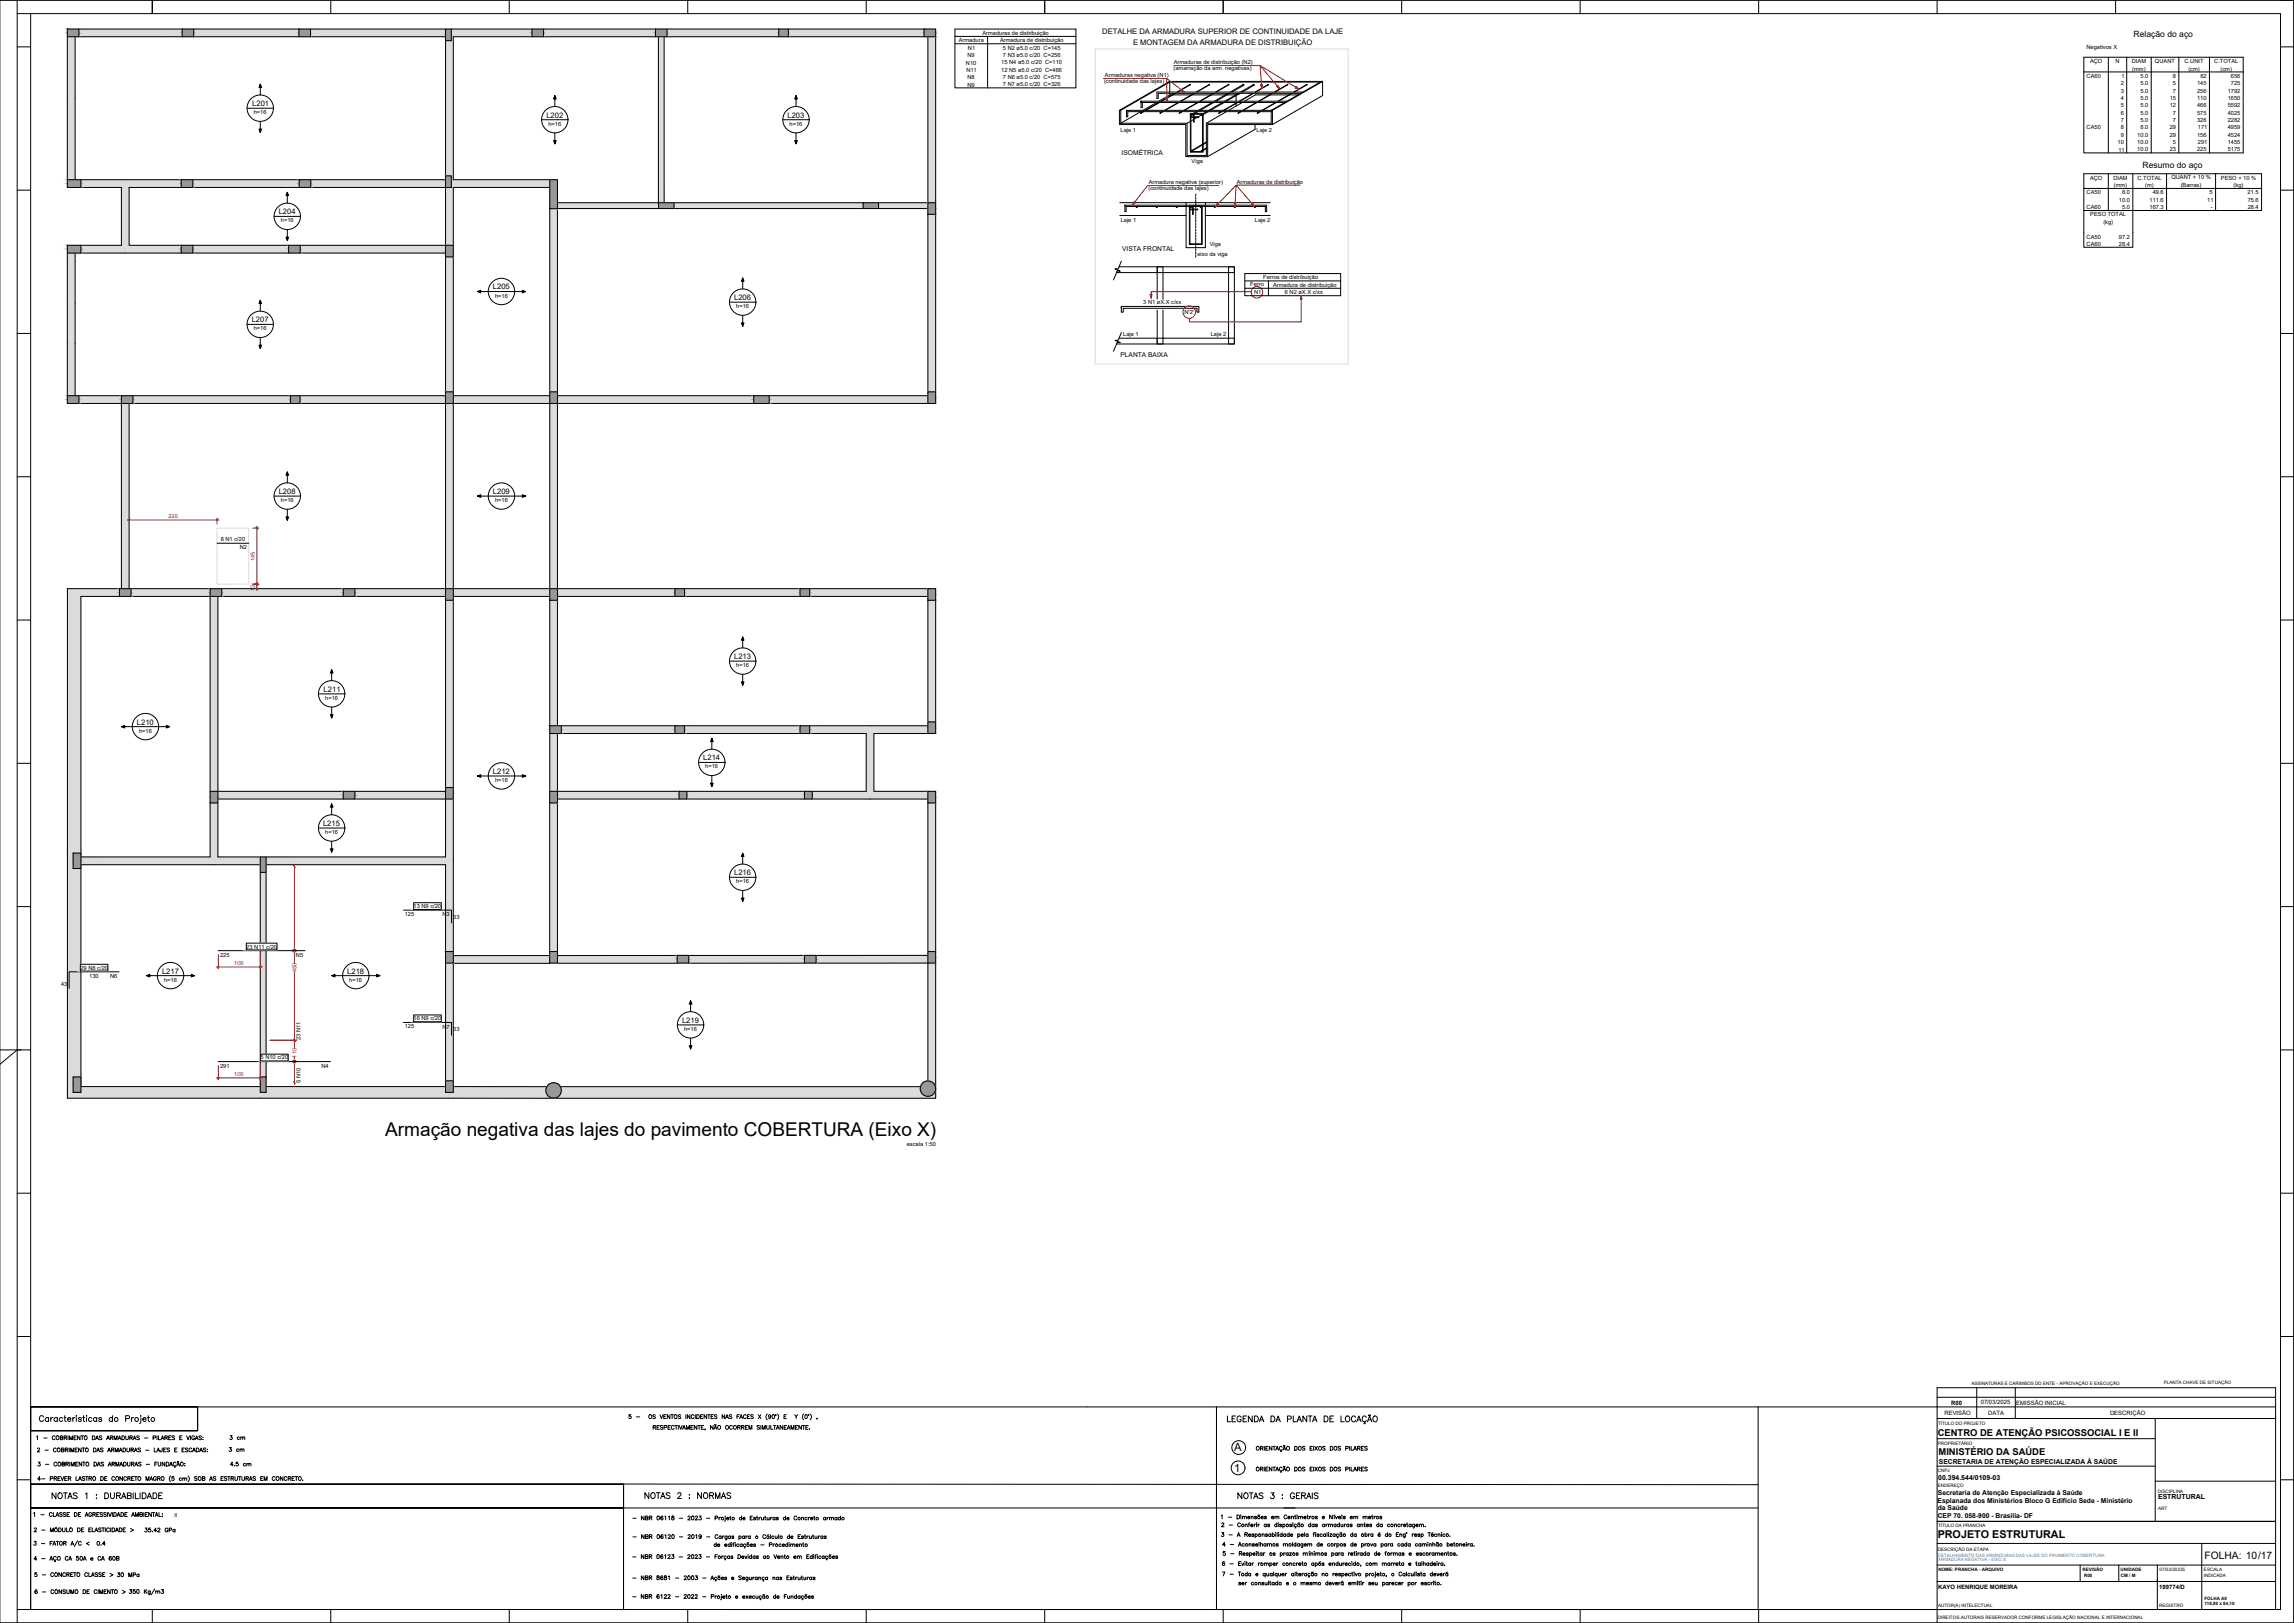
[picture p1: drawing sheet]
<svg xmlns="http://www.w3.org/2000/svg" width="1189mm" height="841mm" viewBox="0 0 1189 841" stroke-linecap="round" stroke-linejoin="round" font-family="sans-serif">
<defs><g id="words">
<text font-size="9.9" x="200" y="588">Armação negativa das lajes do pavimento COBERTURA (Eixo X)</text>
<g font-size="6.6">
<text x="26" y="778">NOTAS 1 : DURABILIDADE</text>
<text x="333" y="778">NOTAS 2 : NORMAS</text>
<text x="641" y="778">NOTAS 3 : GERAIS</text>
</g>
<g font-size="5.9">
<text x="640" y="752">A</text>
<text x="640" y="763">1</text>
</g>
<text font-size="5.6" x="1004" y="797">PROJETO ESTRUTURAL</text>
<g font-size="5.3">
<text x="118" y="747">3 cm</text>
<text x="18" y="754">2 - COBRIMENTO DAS ARMADURAS - LAJES E ESCADAS:</text>
<text x="119" y="761">4.5 cm</text>
<text x="17" y="795">2 - MÓDULO DE ELASTICIDADE &gt;</text>
<text x="74" y="795">35.42 GPa</text>
<text x="1143" y="808">FOLHA: 10/17</text>
</g>
<g font-size="4.9">
<text x="18" y="747">1 - COBRIMENTO DAS ARMADURAS - PILARES E VIGAS:</text>
<text x="1004" y="744">CENTRO DE ATENÇÃO PSICOSSOCIAL I E II</text>
<text x="118" y="753">3 cm</text>
<text x="1005" y="754">MINISTÉRIO DA SAÚDE</text>
<text x="632" y="788">1 - Dimensões em Centimetros e Níveis em metros</text>
<text x="49" y="802">0.4</text>
<text x="17" y="818">5 - CONCRETO CLASSE &gt;</text>
<text x="60" y="818">30 MPa</text>
<text x="17" y="827">6 - CONSUMO DE CIMENTO &gt;</text>
</g>
<g font-size="4.4">
<text x="1106" y="19">Relação do aço</text>
<text x="1110" y="87">Resumo do aço</text>
</g>
<g font-size="3.9">
<text x="571" y="18">DETALHE DA ARMADURA SUPERIOR DE CONTINUIDADE DA LAJE</text>
<text x="587" y="24">E MONTAGEM DA ARMADURA DE DISTRIBUIÇÃO</text>
<text x="131" y="55">L201</text>
<text x="283" y="61">L202</text>
<text x="408" y="61">L203</text>
<text x="144" y="111">L204</text>
<text x="255" y="150">L205</text>
<text x="380" y="155">L206</text>
<text x="130" y="167">L207</text>
<text x="144" y="256">L208</text>
<text x="255" y="256">L209</text>
<text x="380" y="341">L213</text>
<text x="168" y="359">L211</text>
<text x="71" y="375">L210</text>
<text x="364" y="394">L214</text>
<text x="255" y="401">L212</text>
<text x="167" y="428">L215</text>
<text x="380" y="454">L216</text>
<text x="84" y="505">L217</text>
<text x="180" y="504">L218</text>
<text x="353" y="530">L219</text>
</g>
<g font-size="3.6">
<text x="1004" y="767">00.394.544/0109-03</text>
<text x="1118" y="777">ESTRUTURAL</text>
</g>
<g font-size="3.5">
<text x="581" y="80">ISOMÉTRICA</text>
<text x="582" y="130">VISTA FRONTAL</text>
<text x="581" y="185">PLANTA BAIXA</text>
<text x="1005" y="759">SECRETARIA DE ATENÇÃO ESPECIALIZADA À SAÚDE</text>
<text x="1004" y="779">Esplanada dos Ministérios Bloco G Edifício Sede - Ministério</text>
<text x="1004" y="775">Secretaria de Atenção Especializada à Saúde</text>
<text x="1004" y="783">da Saúde</text>
<text x="1004" y="786">CEP 70. 058-900 - Brasília- DF</text>
</g>
<g font-size="3.1">
<text x="1011" y="728">R00</text>
<text x="1027" y="728">07/03/2025</text>
<text x="1045" y="728">EMISSÃO INICIAL</text>
<text x="1008" y="733">REVISÃO</text>
<text x="1030" y="733">DATA</text>
<text x="1094" y="733">DESCRIÇÃO</text>
<text x="1004" y="823">KAYO HENRIQUE MOREIRA</text>
<text x="1119" y="823">199774/D</text>
</g>
<g font-size="3">
<text x="497" y="22">Armadura</text>
<text x="509" y="18">Armaduras de distribuição</text>
<text x="518" y="22">Armadura de distribuição</text>
<text x="501" y="30">N9</text>
<text x="502" y="26">N1</text>
<text x="520" y="26">5 N2 ø5.0 c/20 C=145</text>
<text x="520" y="30">7 N3 ø5.0 c/20 C=256</text>
<text x="1081" y="25">Negativos X</text>
<text x="501" y="33">N10</text>
<text x="519" y="33">15 N4 ø5.0 c/20 C=110</text>
<text x="608" y="33">Armaduras de distribuição (N2)</text>
<text x="1083" y="33">AÇO</text>
<text x="1096" y="33">N</text>
<text x="1105" y="33">DIAM</text>
<text x="1117" y="33">QUANT</text>
<text x="1132" y="33">C.UNIT</text>
<text x="1148" y="33">C.TOTAL</text>
<text x="501" y="37">N11</text>
<text x="501" y="41">N8</text>
<text x="519" y="37">12 N5 ø5.0 c/20 C=466</text>
<text x="520" y="41">7 N6 ø5.0 c/20 C=575</text>
<text x="573" y="40">Armaduras negativa (N1)</text>
<text x="608" y="37">(amarração da arm. negativas)</text>
<text x="1081" y="40">CA60</text>
<text x="1099" y="40">1</text>
<text x="1105" y="37">(mm)</text>
<text x="1109" y="40">5.0</text>
<text x="1126" y="40">8</text>
<text x="1134" y="37">(cm)</text>
<text x="1140" y="40">82</text>
<text x="1151" y="37">(cm)</text>
<text x="1156" y="40">656</text>
<text x="501" y="45">N9</text>
<text x="520" y="45">7 N7 ø5.0 c/20 C=326</text>
<text x="572" y="43">(continuidade das lajes)</text>
<text x="1099" y="44">2</text>
<text x="1099" y="48">3</text>
<text x="1109" y="44">5.0</text>
<text x="1109" y="48">5.0</text>
<text x="1126" y="44">5</text>
<text x="1139" y="44">145</text>
<text x="1139" y="48">256</text>
<text x="1155" y="48">1792</text>
<text x="1156" y="44">725</text>
<text x="1099" y="52">4</text>
<text x="1109" y="52">5.0</text>
<text x="1124" y="52">15</text>
<text x="1126" y="48">7</text>
<text x="1139" y="52">110</text>
<text x="1154" y="52">1650</text>
<text x="132" y="59">h=16</text>
<text x="1099" y="56">5</text>
<text x="1099" y="59">6</text>
<text x="1109" y="56">5.0</text>
<text x="1109" y="59">5.0</text>
<text x="1124" y="56">12</text>
<text x="1126" y="59">7</text>
<text x="1139" y="56">466</text>
<text x="1139" y="59">575</text>
<text x="1154" y="59">4025</text>
<text x="1155" y="56">5592</text>
<text x="284" y="65">h=16</text>
<text x="409" y="65">h=16</text>
<text x="1099" y="63">7</text>
<text x="1109" y="63">5.0</text>
<text x="1126" y="63">7</text>
<text x="1139" y="63">326</text>
<text x="1155" y="63">2282</text>
<text x="581" y="68">Laje 1</text>
<text x="651" y="68">Laje 2</text>
<text x="1081" y="67">CA50</text>
<text x="1099" y="67">8</text>
<text x="1099" y="71">9</text>
<text x="1108" y="71">10.0</text>
<text x="1109" y="67">8.0</text>
<text x="1124" y="67">29</text>
<text x="1124" y="71">29</text>
<text x="1139" y="71">156</text>
<text x="1139" y="67">171</text>
<text x="1154" y="67">4959</text>
<text x="1154" y="71">4524</text>
<text x="1097" y="75">10</text>
<text x="1108" y="75">10.0</text>
<text x="1126" y="75">5</text>
<text x="1139" y="75">291</text>
<text x="1154" y="75">1455</text>
<text x="1098" y="79">11</text>
<text x="1108" y="78">10.0</text>
<text x="1124" y="78">23</text>
<text x="1139" y="78">225</text>
<text x="1154" y="78">5175</text>
<text x="618" y="84">Viga</text>
<text x="595" y="96">Armadura negativa (superior)</text>
<text x="641" y="95">Armaduras de distribuição</text>
<text x="1083" y="93">AÇO</text>
<text x="1095" y="93">DIAM</text>
<text x="1108" y="93">C.TOTAL</text>
<text x="1125" y="93">QUANT + 10 %</text>
<text x="1151" y="93">PESO + 10 %</text>
<text x="595" y="98">(continuidade das lajes)</text>
<text x="1081" y="101">CA50</text>
<text x="1096" y="97">(mm)</text>
<text x="1100" y="101">8.0</text>
<text x="1112" y="97">(m)</text>
<text x="1116" y="101">49.6</text>
<text x="1130" y="97">(Barras)</text>
<text x="1145" y="101">5</text>
<text x="1158" y="97">(kg)</text>
<text x="1165" y="101">21.5</text>
<text x="1098" y="105">10.0</text>
<text x="1114" y="105">111.6</text>
<text x="1144" y="105">11</text>
<text x="1165" y="105">75.6</text>
<text x="1081" y="108">CA60</text>
<text x="1083" y="112">PESO TOTAL</text>
<text x="1100" y="108">5.0</text>
<text x="1114" y="108">167.3</text>
<text x="1146" y="108">-</text>
<text x="1165" y="108">28.4</text>
<text x="146" y="115">h=16</text>
<text x="581" y="115">Laje 1</text>
<text x="650" y="115">Laje 2</text>
<text x="1090" y="116">(kg)</text>
<text x="1081" y="124">CA50</text>
<text x="1098" y="124">97.2</text>
<text x="627" y="127">Viga</text>
<text x="1081" y="127">CA60</text>
<text x="1098" y="127">28.4</text>
<text x="621" y="133">eixo da viga</text>
<text x="648" y="148">Ferro</text>
<text x="655" y="145">Ferros de distribuição</text>
<text x="660" y="149">Armadura de distribuição</text>
<text x="257" y="154">h=16</text>
<text x="650" y="153">N1</text>
<text x="666" y="152">6 N2 øX.X c/xx</text>
<text x="382" y="160">h=16</text>
<text x="593" y="157">3 N1 øX.X c/xx</text>
<text x="614" y="163">N'2'</text>
<text x="132" y="171">h=16</text>
<text x="582" y="174">Laje 1</text>
<text x="627" y="174">Laje 2</text>
<text x="146" y="260">h=16</text>
<text x="257" y="260">h=16</text>
<text x="114" y="280">8 N1 c/20</text>
<text x="124" y="285">N2</text>
<text x="382" y="346">h=16</text>
<text x="169" y="363">h=16</text>
<text x="72" y="380">h=16</text>
<text x="366" y="398">h=16</text>
<text x="257" y="405">h=16</text>
<text x="169" y="432">h=16</text>
<text x="382" y="458">h=16</text>
<text x="214" y="471">13 N9 c/20</text>
<text x="210" y="475">125</text>
<text x="229" y="475">N3</text>
<text x="235" y="476">33</text>
<text x="128" y="492">23 N11 c/20</text>
<text x="114" y="496">225</text>
<text x="153" y="496">N5</text>
<text x="42" y="502">29 N8 c/20</text>
<text x="46" y="507">130</text>
<text x="57" y="507">N6</text>
<text x="85" y="509">h=16</text>
<text x="181" y="509">h=16</text>
<text x="32" y="511">43</text>
<text x="210" y="533">125</text>
<text x="214" y="529">16 N9 c/20</text>
<text x="229" y="533">N7</text>
<text x="156" y="539" transform="rotate(-90 156 539)">23 N11</text>
<text x="235" y="534">33</text>
<text x="355" y="534">h=16</text>
<text x="135" y="549">5 N10 c/20</text>
<text x="114" y="553">291</text>
<text x="167" y="553">N4</text>
<text x="156" y="561" transform="rotate(-90 156 561)">5 N10</text>
<text x="470" y="594">escala 1:50</text>
</g>
<g font-size="3" fill="#f00">
<text x="87" y="268">228</text>
<text x="132" y="291" transform="rotate(-90 132 291)">145</text>
<text x="132" y="306" transform="rotate(-90 132 306)">12</text>
<text x="121" y="500">109</text>
<text x="154" y="504" transform="rotate(-90 154 504)">450</text>
<text x="154" y="548" transform="rotate(-90 154 548)">110</text>
<text x="121" y="558">109</text>
</g>
<text font-size="2.8" x="90" y="786">II</text>
<g font-size="2.4">
<text x="1022" y="718">ASSINATURAS E CARIMBOS DO ENTE - APROVAÇÃO E EXECUÇÃO</text>
<text x="1121" y="717">PLANTA CHAVE DE SITUAÇÃO</text>
<text x="1004" y="738">TÍTULO DO PROJETO</text>
<text x="1004" y="749">PROPRIETÁRIO</text>
<text x="1004" y="763">CNPJ</text>
<text x="1004" y="771">ENDEREÇO</text>
<text x="1118" y="773">DISCIPLINA</text>
<text x="1119" y="782">ART</text>
<text x="1004" y="791">TÍTULO DA PRANCHA</text>
<text x="1004" y="804">DESCRIÇÃO DA ETAPA</text>
<text x="1005" y="814">NOME: PRANCHA - ARQUIVO</text>
<text x="1079" y="814">REVISÃO</text>
<text x="1099" y="814">UNIDADE</text>
<text x="1119" y="814">07/03/20225</text>
<text x="1142" y="814">ESCALA</text>
<text x="1080" y="817">R00</text>
<text x="1099" y="817">CM / M</text>
<text x="1142" y="817">INDICADA</text>
<text x="1004" y="833">AUTOR(A) INTELECTUAL</text>
<text x="1119" y="833">REGISTRO</text>
<text x="1004" y="839">DIREITOS AUTORAIS RESERVADOR CONFORME LEGISLAÇÃO NACIONAL E INTERNACIONAL</text>
</g>
<g font-size="2.3" fill="#2776bb">
<text x="1004" y="807">DETALHAMENTO DAS ARMADURAS DAS LAJES DO PAVIMENTO COBERTURA</text>
<text x="1004" y="809">ARMADURA NEGATIVA - EIXO X</text>
</g>
<g font-size="2.3">
<text x="1142" y="829">FOLHA A0</text>
<text x="1142" y="832">118,90 x 84,10</text>
</g>
</g></defs>
<!-- layer: 54 -->
<g fill="none" stroke="#000" stroke-width=".52">
<path d="M16 729h86v12h-86v-12v12h86v-12zM23 734a1.1 1.1 0 0 0-2 0 1.1 1.1 0 0 0-1 1 1.1 1.1 0 0 0 1 2 1.1 1.1 0 0 0 2-1M25 735a1 1 0 0 0-1 0 1 1 0 0 0 0 1 1 1 0 0 0 1 0M25 735v2M26 735v2M27 735h-1M30 735a1 1 0 0 0-2 0 1 1 0 0 0 0 1 1 1 0 0 0 2 0M30 735v2M32 735a1 1 0 0 0-1 0 1 1 0 0 0 0 1 1 1 0 0 0 1 0M33 735h1M34 734v2v1M35 735h2a1 1 0 0 0-2 0 1 1 0 0 0 0 1h2"/>
<path d="M38 735v2M39 735h-1M39 734h.1M40 735v2M42 735h-1l1 1v1l-1-1M43 735h1M43 734v2l1 1M45 734h.1M45 735v2M48 735a1 1 0 0 0-2 0 .9 .9 0 0 0 0 1 1 1 0 0 0 2 0M50 735a.9 .9 0 0 0-1 0 .9 .9 0 0 0 0 1 .9 .9 0 0 0 1 0M50 735v2"/>
<path d="M53 735h-2l2 1-1 1-1-1M58 735a.9 .9 0 0 0-1 0 .9 .9 0 0 0 0 1 .9 .9 0 0 0 1 0M58 734v3M65 735h2v-1h-2v3M68 735v2M69 735h-1M73 734h.1M73 735v2l-1 1M74 735h2a1 1 0 0 0-2 0 1 1 0 0 0 0 1h2M76 735h1M77 734v2l1 1M102 729h902v105"/>
<path d="M327 733h-1v1a.7 .7 0 0 1 1 0 .7 .7 0 0 1 0 1 .7 .7 0 0 1-1 0M330 734h2M339 740h1v-1h-1v2M339 740l1 1M340 733h-2l2 2h-1h-1M341 740h.1M342 739h-1v2h1M342 733l1 2 1-2M344 739h-2l2 1-1 1-1-1M344 734h1M344 740h1v-1h-1v2M345 733h-1v2h1"/>
<path d="M346 740h1M347 733v2l-1-2v2M347 739h-1v2h1M348 733h1M348 733v2M349 739a.7 .7 0 0 0-1 0 .8 .8 0 0 0 0 1 .8 .8 0 0 0 1 0M350 739h1M350 739v2M352 739v2M352 739l1 2 1-2M353 733h-2l2 2h-1h-1M354 740h1"/>
<path d="M355 733v2M358 733v2l-2-2v2M358 740h1M359 739h-1v2h1M360 734a.7 .7 0 0 0-1-1 .7 .7 0 0 0-1 1 .7 .7 0 0 0 1 1 .7 .7 0 0 0 1 0M360 733v2M361 733l1 1v1h-1zM361 739v2l-1-2v2M362 739h1M362 739v2M363 734h1M363 740h1"/>
<path d="M364 733h-1v2h1M365 739h-2v2h2M366 733v2l-1-2v2M367 733h1M367 733v2M369 734h.1M370 739v2l-2-2v2M370 733h-1v2h1M370 740h1M371 738l-1 1M372 733h-2l2 2h-1h-1M376 733v2l-2-2v2"/>
<path d="M376 735l1-2 1 2M376 734h1M379 733h-1l1 2h-1M380 739a.7 .7 0 0 0-1 0 .7 .7 0 0 0-1 0 .8 .8 0 0 0 0 1 .8 .8 0 0 0 1 0h1M382 734h1M382 740h1l1-1h-2v2M383 740l1 1M383 733h-1v2M383 735l1-2 1 2M384 734h1M384 740h1l1-1h-2v2M385 740l1 1"/>
<path d="M386 740h1M387 734a.7 .7 0 0 0-1-1 .7 .7 0 0 0-1 1 .7 .7 0 0 0 1 1 .7 .7 0 0 0 1 0M387 734h1M388 739h-2v2h2M389 733h-2v2h2M390 733h-1l1 2h-1M393 733l1 2M394 739h-2l2 1-1 1-1-1M394 739v2M394 733l-1 2M397 739l1 2 1-1v-1M398 733l-1 1 1 2"/>
<path d="M399 739v2h2M399 734a.7 .7 0 0 1-1-1 .6 .6 0 0 1 1 0v2h-1M401 739h1M401 739v2M403 740h1M403 733l1 1-1 2M406 739v2l-2-2v2M406 734h1M406 740h1M408 733h-2v2h2M408 739h-2v2h2M408 740h1"/>
<path d="M412 733l1 2M412 740h1M413 733v1M413 739h-1v2h1M415 739v2l-1-2v2M416 739h1M416 733v1v2M416 739v2M418 740h.1M419 739h-1v2h1M420 733l1 1-1 2M423 735h.1"/>
<path d="M563 729h.1M630 729v105M636 734v3h2M639 735h1M640 734h-1v3h1M643 734a1.1 1.1 0 0 0-1 0 1.1 1.1 0 0 0-1 1v1a1.1 1.1 0 0 0 1 1 1.1 1.1 0 0 0 1-1M644 735h1M646 734h-2v3h2M649 734v3l-2-3v3M650 734h1a1.6 1.6 0 0 1 1 1 1.6 1.6 0 0 1-1 2h-1zM653 737l1-3 1 3M653 736h2"/>
<path d="M659 734h1a1.6 1.6 0 0 1 1 1 1.6 1.6 0 0 1-1 2h-1zM661 737l1-3 2 3M662 736h1M667 735h2v-1h-2v3M670 734v3h2M672 737l1-3 2 3M673 736h1M677 734v3l-2-3v3M678 734h2M679 734v3M680 737l1-3 2 3M681 736h1"/>
<path d="M686 734h1a1.6 1.6 0 0 1 1 1 1.6 1.6 0 0 1-1 2h-1zM689 735h1M691 734h-2v3h2M695 734v3h2M703 734a1.1 1.1 0 0 0-2 0 1.1 1.1 0 0 0-1 1v1a1.1 1.1 0 0 0 1 1 1.1 1.1 0 0 0 2-1M703 737l1-3 1 3M704 736h1M707 737l1 1h-1M708 734a1.1 1.1 0 0 0-1 0 1.1 1.1 0 0 0-1 1v1a1.1 1.1 0 0 0 1 1 1.1 1.1 0 0 0 1-1M709 737l1-3 1 3M709 736h2M710 733l-1 1"/>
<path d="M911 729v105M16 741v28M20 758h1h-1a1.1 1.1 0 0 1 1 2 .7 .7 0 0 1-1-1M24 759h1M29 758a.7 .7 0 0 0-1 0v1a.7 .7 0 0 0 1 1 .7 .7 0 0 0 0-1M32 759l1-1h-1v2l1-1M34 759h1v-1h-1v2M35 759v1M36 758v2M37 760v-2l1 2v-2v2M39 759h1M40 758h-1v2h1"/>
<path d="M42 758v2l-1-2v2M43 758h1M43 758v2M49 758a1.1 1.1 0 0 1 1 0 1.1 1.1 0 0 1-1 2zM50 760l1-2 1 2M51 759h1M54 758h-2l2 1-1 1-1-1M56 760l1-2 1 2M56 759h1M58 759h1v-1h-1v2M59 759v1M60 760v-2l1 2 1-2v2"/>
<path d="M62 760l1-2 1 2M62 759h1M64 758a1.1 1.1 0 0 1 1 0 1.1 1.1 0 0 1 0 2h-1zM66 758l1 2v-1v-1M68 759h1v-1h-1v2M69 759v1M70 760l1-2v2M70 759h1M73 758h-1l1 1v1l-1-1M76 759h1M80 759h1M81 758h-1v2"/>
<path d="M82 758l1 2v-1v-1M85 758v2l-1-2v2M86 758a1.1 1.1 0 0 1 1 0 1.1 1.1 0 0 1 0 2h-1zM88 760l1-2v2M88 759h1M91 760h-1M91 758a.7 .7 0 0 0-1 0v1a.7 .7 0 0 0 0 1 .7 .7 0 0 0 1-1M92 760v-2l1 2M92 759h1M93 757l-1 1M96 758h.1M96 759h.1"/>
<path d="M354 741v-2l1 2M356 741v-2l1 2v-2v2M365 741h.1M370 741l1-2 1 2M388 741v-2l1 2 1-2v2M395 741v-2l1 2 1-2v2M402 741l1-2 1 2M408 741l1-2v2M410 741v-2l1 2v-2v2M420 740h.1M653 750h1l-1-1v2M654 750l1 1"/>
<path d="M655 749v2M656 750h1M657 749h-1v2h1M659 749v2l-1-2v2M660 749h1M660 749v2M661 751l1-2 1 2M661 751h1M664 751v1M664 750a.7 .7 0 0 0 0-1 .7 .7 0 0 0-1 1 .8 .8 0 0 0 0 1 .8 .8 0 0 0 1 0M665 751l1-2v2M665 751h1"/>
<path d="M666 749h.1M666 749h-1M666 760h-1M671 749l1 1v1h-1zM676 750h-1l1 1h-1M679 750h1M680 749h-1v2h1M681 749v2M681 749l2 2M683 749l-2 2M687 750h-1l1 1h-2M689 749l2 1-1 1h-1z"/>
<path d="M695 750h-1l1 1h-2M697 751l2-1-2-1v2M699 749v2M700 749v2h1M702 751v-2l1 2M702 751h1M704 750h1l-1-1v2M704 750l1 1M706 750h.1M707 749h-1v2h1M709 750h-2l2 1h-1h-1M16 769h307v12h-307v-12v12h307v-12z"/>
<path d="M21 766h-1l1-1v2M22 766h1M26 766h1v-1h-1v2M28 766h1v-1h-1v2M29 766v1M30 766h1M31 765h-1v2h1M32 765v2l1-2M34 766h.1M35 765h-1v2h1M35 766h2l-2-1v2M36 766l1 1"/>
<path d="M39 765v2h2v-2l1 2M41 766h1M44 765h-1l1 2h-1M44 765h2M45 765v2M46 766h1v-1h-1v2M47 766v1M52 765l1 1v1h-1zM54 766h1M55 765h-1v2h1M59 766a.7 .7 0 0 0 0-1 .7 .7 0 0 0-1 1 .8 .8 0 0 0 0 1 .8 .8 0 0 0 1 0M63 765v2l-1-2v2"/>
<path d="M66 766a.7 .7 0 0 0-1-1 .7 .7 0 0 0-1 1 .7 .7 0 0 0 1 1 .7 .7 0 0 0 1 0M66 766h1v-1h-1v2M67 766l1 1M68 766h1M69 765h-1v2h1M70 765h1M70 765v2M76 767v-2v2l1-2v2M78 767v-2l1 2M78 766h1M81 766a.7 .7 0 0 0-1-1 .7 .7 0 0 0 0 1 .7 .7 0 0 0 0 1 .7 .7 0 0 0 1-1h-1M82 766h1v-1h-1v2"/>
<path d="M82 766l1 1M88 765v1v2M90 765h-1v1a.7 .7 0 0 1 1 0 .7 .7 0 0 1 0 1 .7 .7 0 0 1-1 0M94 766a.6 .6 0 0 0-1 0 .6 .6 0 0 0 0 1 .6 .6 0 0 0 1 0M95 766h1v1M95 766v1M96 766h1v1M97 765l1 1-1 2M102 765h-1l1 1v1h-1M105 766h1v-1h-1v2h1v-1M109 767v-2l1 2M109 766h1"/>
<path d="M112 765h-1l1 2h-1M115 766h.1M116 765h-1v2h1M118 765h-2l2 2h-1h-1M118 765h1M119 765v2M120 766h1v-1h-1v2M120 766l1 1M122 765v2h1v-2M124 765h1M124 765v2M125 765v2h1h1v-2"/>
<path d="M127 766h2v-1h-2v2M128 766l1 1M129 767l1-2 1 2M129 766h1M132 765h-1l1 2h-1M135 766h1M136 765h-1v2h1M137 767v-2l1 2v-2v2M143 766a.7 .7 0 0 0-1-1 .7 .7 0 0 0-1 1 .8 .8 0 0 0 0 1 .8 .8 0 0 0 1 0h1M147 765v2l-2-2v2M149 766a.7 .7 0 0 0-1-1 .7 .7 0 0 0-1 1 .8 .8 0 0 0 1 1 .8 .8 0 0 0 1 0M149 766h2v-1h-2v2"/>
<path d="M150 766l1 1M151 766h1M153 765h-2v2h2M153 765h1M154 765v2M157 767h.1M653 761h1v-1h-1v2M654 761l1 1M655 760v2M656 761h1M657 760h-1v2h1M659 760v2l-1-2v2"/>
<path d="M660 760h1M660 760v2M661 762l1-2 1 2M661 762h1M664 762v1M664 761a.7 .7 0 0 0 0-1 .7 .7 0 0 0-1 1 .8 .8 0 0 0 0 1 .8 .8 0 0 0 1 0M665 762l1-2v2M665 762h1M671 760l1 1v1h-1zM676 761h-1l1 1h-1M679 761h1M680 760h-1v2h1"/>
<path d="M681 760v2M681 760l2 2M683 760l-2 2M687 761l-1-1v1l1 1h-2M689 760l2 1-1 1h-1zM695 761l-1-1v1l1 1h-2M697 761h2v-1h-2v2M699 760v2M700 760v2h1M702 762v-2l1 2M702 762h1M704 761h1v-1h-1v2"/>
<path d="M704 761l1 1M706 761h.1M707 760h-1v2h1M709 761h-2l2 1h-1h-1M911 769h-588v65M16 781v53M17 784h1v2M18 799h1h-1a.7 .7 0 0 1 1 1 .7 .7 0 0 1-1 1 .7 .7 0 0 1-1-1M21 785h2M21 800h2M26 800h1M27 784a.7 .7 0 0 0-1 0 .7 .7 0 0 0 0 1 .7 .7 0 0 0 0 1 .7 .7 0 0 0 1-1"/>
<path d="M27 799h-1v2M28 784v2h1M29 786l1-2v2M29 799h1M29 785h1M30 799v2M32 784h-1l1 1v1h-1M33 800l1-1h-1v2M34 800v1M34 784h-1l1 1v1h-1M35 785h1M36 784h-1v2h1"/>
<path d="M39 784l1 1-1 1zM40 798l-1 3M41 785h.1M42 784h-1v2h1M42 799a.7 .7 0 0 0-1 0 1 1 0 0 0 0 2 .8 .8 0 0 0 1-1M44 786l1-2 1 2M44 785h1M46 799l-1 1 1 1M47 784a.7 .7 0 0 0-1 1 .7 .7 0 0 0 1 1 .7 .7 0 0 0 0-1M48 785h1v-1h-1v2M49 785v1M50 785h1"/>
<path d="M51 784h-1v2h1M53 784h-1l1 1v1h-1M55 784h-1l1 1v1h-1M56 784v2M56 784l1 2 1-2M58 784v2M59 784l1 1v1h-1zM61 786v-2l1 2M61 785h1M63 784a1.1 1.1 0 0 1 1 0 1.1 1.1 0 0 1-1 2zM65 785h.1M66 784h-1v2h1"/>
<path d="M68 786l1-2 1 2M69 785h.1M70 786v-2l1 2 1-2v2M72 785h2v-1h-2v2h2l-1-1M75 784v2M75 785h1M77 784h-2v2h2M78 784v2l-1-2v2M79 784h1M80 784v2M80 786l1-2 1 2M81 785h1"/>
<path d="M82 784v2h2M84 784h.1M84 786h.1M323 781h588M328 787h2M328 796h2M334 786v2l-2-2v2M334 795v2l-1-2v2M335 787l1-1h-1v2l1-1h-1M335 796h1l-1-1v2h1l-1-1M337 787l1-1h-1v2M337 796h1v-1h-1v2"/>
<path d="M337 787l1 1M337 796l1 1M344 786h-1a.9 .9 0 0 0-1 1 1 1 0 0 0 2 0 .7 .7 0 0 0-1-1 .7 .7 0 0 0-1 1M344 796v-1a1.1 1.1 0 0 0-2 1 .9 .9 0 0 0 1 1 .6 .6 0 0 0 0-1 .7 .7 0 0 0-1 1M345 786v2M345 796v-1v2M346 796l1-1v1l-1 1h2M346 786h1v2M348 786l1 1v1l-1-1 1-1zM352 787h2M352 796h2M357 786h1l-2 2h2"/>
<path d="M357 796v-1l1 1-1 1h1M360 786h1l-1 2h2M361 796v-1v2M362 786h1a.7 .7 0 0 1 0 1 .7 .7 0 0 1-1 0M363 796a.6 .6 0 0 1-1 0 .6 .6 0 0 1 0-1 .7 .7 0 0 1 1 1v1h-1M366 787h2M366 796h2M371 787l1-1h-1v2M371 799v2M372 796a.7 .7 0 0 0-1-1 .7 .7 0 0 0 0 1 .8 .8 0 0 0 0 1 .8 .8 0 0 0 1 0M373 786v2M373 786v1"/>
<path d="M374 796a.6 .6 0 0 0-1 0 .6 .6 0 0 0 0 1 .6 .6 0 0 0 1 0M374 796v1M375 796h-1M376 786h.1M376 786l-1 2M377 787h1l-1-1a.6 .6 0 0 0 0 1 .6 .6 0 0 0 1 0M377 796v2h-1M377 796a.6 .6 0 0 0-1 0 .6 .6 0 0 0 0 1 .6 .6 0 0 0 1 0M378 786h1M378 786l1 2M378 799v2M379 796a.6 .6 0 0 0-1 0 .6 .6 0 0 0 0 1 .6 .6 0 0 0 1 0"/>
<path d="M379 796v1M379 799h.1M380 796h-1l1 1h-1M381 799l-1 2M381 799h.1M383 796a.6 .6 0 0 1 1 0 .6 .6 0 0 1 0 1 .6 .6 0 0 1-1 0M383 796v2M384 787a.7 .7 0 0 0-1-1 .6 .6 0 0 0 0 1 .6 .6 0 0 0 1 0M384 786v2M385 787h1v-1a.7 .7 0 0 0-1 1 .6 .6 0 0 0 1 0M386 796a.6 .6 0 0 0-1 0 .6 .6 0 0 0 0 1 .6 .6 0 0 0 1 0M386 796v1"/>
<path d="M387 796v1M387 796h.1M388 799l-1 1M389 787h1M389 796a.6 .6 0 0 0-1 0 .6 .6 0 0 0 0 1 .6 .6 0 0 0 1 0M389 796v1M390 786h-1v2h1M392 787h-1v1v-1M392 786h1M392 786l1 2M393 786v2M394 786l-1 1"/>
<path d="M395 786v2l1-1M396 786v2M396 786h1M397 786v2M397 796a.7 .7 0 0 0-1-1 .7 .7 0 0 0-1 1 .8 .8 0 0 0 1 1 .8 .8 0 0 0 1 0M398 786v2l1-1M398 795v1M398 796a.6 .6 0 0 0 0 1M398 796v1M399 786v2M399 795v2M400 786l-1 1"/>
<path d="M401 796a.6 .6 0 0 0-1 0 .6 .6 0 0 0 0 1 .6 .6 0 0 0 1 0M402 787a.7 .7 0 0 0-1-1 .6 .6 0 0 0 0 1 .6 .6 0 0 0 1 0M402 786v2M402 796v1h1M403 796v1M403 787h-1l1 1-1-1M404 795v2M407 787a.7 .7 0 0 0-1-1 .6 .6 0 0 0 0 1 .6 .6 0 0 0 1 0M407 786v2M408 787h1v-1a.7 .7 0 0 0-1 1 .6 .6 0 0 0 1 0M408 799v2M409 799h.1"/>
<path d="M409 796a.6 .6 0 0 0-1 0 .6 .6 0 0 0 0 1 .6 .6 0 0 0 1 0M409 795v2M410 796h1a.6 .6 0 0 0-1 0 .6 .6 0 0 0 0 1 .6 .6 0 0 0 1 0M413 786a.7 .7 0 0 0-1 0 .7 .7 0 0 0-1 0v1a.7 .7 0 0 0 1 1 .7 .7 0 0 0 1-1M414 796h.1M415 795h-1v2h1M415 787l1-1v2M415 786v2M416 799l1 2M416 796h-1l1 1h-1M417 796h1M417 795l1 2"/>
<path d="M418 796v1M418 787a.7 .7 0 0 0-1-1 .6 .6 0 0 0 0 1 .6 .6 0 0 0 1 0M419 786v2M419 796h-1M419 796l1 1M420 786l-1 1M420 787h1v-1a.7 .7 0 0 0-1 1 .6 .6 0 0 0 1 0M420 796v1M421 796h1M421 795l1 2M422 786h.1M422 786v2"/>
<path d="M422 796l1 1M423 796v1M424 796v1M425 796h-1M426 796a.6 .6 0 0 0 0 1M426 796v1M428 787a.7 .7 0 0 0-1-1 .6 .6 0 0 0 0 1 .6 .6 0 0 0 1 0M428 786v2M428 796h-1l1 1h-1M429 786v2M429 786v1M430 787l1-1v2"/>
<path d="M430 786v2M431 787l1-1v2M434 787a.7 .7 0 0 0-1-1 .6 .6 0 0 0 0 1 .6 .6 0 0 0 1 0M434 786v2M436 787a.7 .7 0 0 0-1-1 .6 .6 0 0 0 0 1 .6 .6 0 0 0 1 0M436 786v2M633 790l1-1v1l-1 1h1M633 794h1v1a.7 .7 0 0 1 0 1 .7 .7 0 0 1-1 0M637 795h2M637 790h2M641 796l1-2 1 2M641 796h1"/>
<path d="M643 790a.7 .7 0 0 0-1-1 .7 .7 0 0 0-1 1 .7 .7 0 0 0 1 1 .7 .7 0 0 0 1 0M645 795h1v-1h-1v2M645 790h1v1M645 790v1M646 795v1M647 795h1a.6 .6 0 0 0-1 0 .6 .6 0 0 0 0 1 .6 .6 0 0 0 1 0M647 800v1M648 789l-1 1v1M648 790h1a.6 .6 0 0 0-1 0 .6 .6 0 0 0 0 1 .6 .6 0 0 0 1 0M650 795h-1l1 1h-1M650 790v1M650 795a.6 .6 0 0 1 1 0 .6 .6 0 0 1 0 1 .6 .6 0 0 1-1 0"/>
<path d="M650 795v2M651 790h-1M651 790v1M652 790v1M652 799v2M653 790h-1M653 799v2M654 795h1v1M654 795v1M656 800v1M656 790a.6 .6 0 0 0-1 0 .6 .6 0 0 0 0 1 .6 .6 0 0 0 1 0M656 790v1"/>
<path d="M657 795h-1l1 1h-1M657 800v1M658 790h-1l1 1h-1M659 795a.6 .6 0 0 0-1 0 .6 .6 0 0 0 0 1 .6 .6 0 0 0 1 0M659 795v1M659 795a.6 .6 0 0 1 1 0 .6 .6 0 0 1 0 1 .6 .6 0 0 1-1 0M659 794v2M661 794h.1M661 795v1M662 790a.6 .6 0 0 0-1 0 .6 .6 0 0 0 0 1 .6 .6 0 0 0 1 0M662 789v2M662 794v2"/>
<path d="M662 790v1M663 794h.1M663 795v1M664 790h-1l1 1h-1M664 795a.6 .6 0 0 0 0 1M664 794v2M665 790a.6 .6 0 0 1 1 0 .6 .6 0 0 1 0 1 .6 .6 0 0 1-1 0M665 790v2M665 800v1M666 795a.6 .6 0 0 0-1 0 .6 .6 0 0 0 0 1 .6 .6 0 0 0 1 0M666 795v1M668 795a.6 .6 0 0 0-1 0 .6 .6 0 0 0 0 1 .6 .6 0 0 0 1 0"/>
<path d="M668 794v2M669 795h1a.6 .6 0 0 0-1 0 .6 .6 0 0 0 0 1 .6 .6 0 0 0 1 0M669 790h-1l1 1h-1M670 799v2M670 790v1M671 791l1 1h-1M672 799v2M672 790a.6 .6 0 0 0-1 0 .6 .6 0 0 0 0 1 .6 .6 0 0 0 1 0M673 795a.6 .6 0 0 1 1 0 .6 .6 0 0 1 0 1 .6 .6 0 0 1-1 0M673 795v2M673 800v1M674 790a.6 .6 0 0 0-1 0 .6 .6 0 0 0 0 1 .6 .6 0 0 0 1 0"/>
<path d="M674 790v1M674 795h1a.6 .6 0 0 0-1 0 .7 .7 0 0 0 1 1M675 800v2h-1M676 794v2M678 800v1M678 795a.6 .6 0 0 0-1 0 .6 .6 0 0 0 0 1 .6 .6 0 0 0 1 0M678 795v1M679 790a.6 .6 0 0 0-1 0 .6 .6 0 0 0 0 1 .6 .6 0 0 0 1 0M679 789v2M680 795h1M681 790a.6 .6 0 0 0-1 0 .6 .6 0 0 0 0 1 .6 .6 0 0 0 1 0M681 790v1"/>
<path d="M681 794v2M682 794h.1M682 795v1M683 790h-1l1 1h-1M684 795h-2l1 1h-1M684 799v2M685 795a.6 .6 0 0 0-1 0 .6 .6 0 0 0 0 1 .6 .6 0 0 0 1 0M686 790a.6 .6 0 0 0 0 1M686 790v1M687 795a.6 .6 0 0 0-1 0 .6 .6 0 0 0 0 1 .6 .6 0 0 0 1 0M687 795v1M687 790v1"/>
<path d="M688 794v2M688 790h-1M688 790h1v1M688 794h.1M688 790v1M688 795v1M689 795h1l-1 1h1M689 790h1l1 1M692 800v1M692 795a.6 .6 0 0 0-1 0 .6 .6 0 0 0 0 1 .6 .6 0 0 0 1 0M692 795v1M692 790a.6 .6 0 0 0-1 0 .6 .6 0 0 0 0 1 .6 .6 0 0 0 1 0"/>
<path d="M692 800h.1M692 790v1M693 800v2M693 796v1M694 795a.6 .6 0 0 0-1 0 .6 .6 0 0 0 0 1 .6 .6 0 0 0 1 0M694 790a.6 .6 0 0 0-1 0 .6 .6 0 0 0 0 1 .6 .6 0 0 0 1 0M694 789v2M695 790v1h1M695 794h-1M695 795a.6 .6 0 0 0-1 0 .6 .6 0 0 0 0 1 .6 .6 0 0 0 1 0M695 795v1M696 790v1"/>
<path d="M697 790v1M697 790h.1M699 790a.6 .6 0 0 0-1 0 .6 .6 0 0 0 0 1 .6 .6 0 0 0 1 0M699 790v1M701 790h-1l1 1h-1M701 795a.6 .6 0 0 0-1 0 .6 .6 0 0 0 0 1 .6 .6 0 0 0 1 0M701 794v2M701 799v2M703 795a.6 .6 0 0 0-1 0 .6 .6 0 0 0 0 1 .6 .6 0 0 0 1 0M703 795v1M704 790a.6 .6 0 0 0 0 1M704 790v1"/>
<path d="M705 790h1v1M705 790v1M706 800v2M707 789l1 2M707 800v1M707 795a.6 .6 0 0 1 1 0 .6 .6 0 0 1 0 1 .6 .6 0 0 1-1 0M707 794v2M708 790h1a.6 .6 0 0 0-1 0 .6 .6 0 0 0 0 1 .6 .6 0 0 0 1 0M708 800h-1M709 795v1M710 795h-1M710 800l1 1v-1"/>
<path d="M711 790h-1l1 1h-1M712 795a.6 .6 0 0 0-1 0 .6 .6 0 0 0 0 1 .6 .6 0 0 0 1 0M712 795v1M713 800v1M714 795h1a.6 .6 0 0 0-1 0 .6 .6 0 0 0 0 1 .6 .6 0 0 0 1 0M715 790a.6 .6 0 0 0-1 0 .6 .6 0 0 0 0 1 .6 .6 0 0 0 1 0M715 789v2M715 794l-1 1M716 800v2M716 790a.6 .6 0 0 0-1 0 .6 .6 0 0 0 0 1 .6 .6 0 0 0 1 0M716 790v1M719 800v1"/>
<path d="M719 795a.6 .6 0 0 0-1 0 .6 .6 0 0 0 0 1 .6 .6 0 0 0 1 0M719 794v2M720 790a.6 .6 0 0 0-1 0 .6 .6 0 0 0 0 1 .6 .6 0 0 0 1 0M720 800h-1M722 800v1M723 790h1v1M723 790v1M724 795h.1M725 794h-1v2h1M725 795h1v1M725 795v1M726 790a.6 .6 0 0 0-1 0 .6 .6 0 0 0 0 1 .6 .6 0 0 0 1 0"/>
<path d="M726 790v1M727 790h-1M727 800v1M727 790h1a.6 .6 0 0 0-1 0 .7 .7 0 0 0 1 1M728 795v2h-1M728 795a.6 .6 0 0 0-1 0 .6 .6 0 0 0 0 1 .6 .6 0 0 0 1 0M729 790h1M729 799v2M729 789v2h1M731 800v1M731 790a.6 .6 0 0 0-1 0 .6 .6 0 0 0 0 1 .6 .6 0 0 0 1 0M731 790v1"/>
<path d="M732 795v1M733 795h-1M733 795h1a.6 .6 0 0 0-1 0 .6 .6 0 0 0 0 1 .6 .6 0 0 0 1 0M733 790v2h-1M733 790a.6 .6 0 0 0-1 0 .6 .6 0 0 0 0 1 .6 .6 0 0 0 1 0M734 790h1a.6 .6 0 0 0-1 0 .6 .6 0 0 0 0 1 .6 .6 0 0 0 1 0M736 790h1v1M736 790v1M736 795h-1l1 1h-1M736 800v1M736 795a.6 .6 0 0 1 1 0 .6 .6 0 0 1 0 1 .6 .6 0 0 1-1 0M736 795v2"/>
<path d="M737 790h1v1M737 800v1M739 791h.1M740 799h.1M740 794h1M741 794v2M741 800v1M742 795h1a.6 .6 0 0 0-1 0 .6 .6 0 0 0 0 1 .6 .6 0 0 0 1 0M743 799v2M743 794l-1 1M745 795a.6 .6 0 0 0-1 0 .6 .6 0 0 0 0 1 .6 .6 0 0 0 1 0M745 795h1v1"/>
<path d="M745 795v1M745 799l-1 1M745 800v1M747 794h.1M747 795v1M749 795a.6 .6 0 0 0-1 0 .6 .6 0 0 0 0 1 .6 .6 0 0 0 1 0M750 799v2M751 796h.1M753 800h1M754 799v2M756 800v1M760 799h.1"/>
<path d="M761 800v1M762 800h-1M763 800v1M19 808h-1l1-1v2M22 808h1M26 809l1-2v2M26 808h1M27 801l1-2 1 2M28 800h1M28 809h1h-1M29 807a.7 .7 0 0 0-1 0 .8 .8 0 0 0 0 1 .8 .8 0 0 0 1 0M35 807a.7 .7 0 0 0-1 0 .8 .8 0 0 0 0 1 .8 .8 0 0 0 1 0"/>
<path d="M36 809v-2l1 2M36 808h1M37 801v-2l1 2M37 800h1M41 807h-1a.7 .7 0 0 1 1 0 .7 .7 0 0 1 0 1 .7 .7 0 0 1-1 0M43 809l1-2 1 2M43 808h1M47 808h1v-1a.7 .7 0 0 0-1 1 .6 .6 0 0 0 1 0M52 807a.7 .7 0 0 0-1 0 .8 .8 0 0 0 0 1 .8 .8 0 0 0 1 0M53 809v-2l1 2M53 808h1M58 807a.9 .9 0 0 0-1 0 .9 .9 0 0 0 1 1 .6 .6 0 0 0 0-1 .7 .7 0 0 0-1 1"/>
<path d="M60 807h2h-2v2l2-1-1-1M328 807h2M328 818h2M334 806v2l-2-2v2M334 817v2l-2-2v2M334 807l2-1h-2v2l2-1h-1M334 818l2-1h-2v2l2-1h-1M336 807l2-1h-2v2M336 818l2-1h-2v2M337 807l1 1M337 818l1 1M341 817l1 1v1l-2-1 2-1z"/>
<path d="M344 806h-1a.9 .9 0 0 0-1 1 1 1 0 0 0 2 0 .7 .7 0 0 0-1-1 .7 .7 0 0 0-1 1M344 817h-1a.9 .9 0 0 0-1 1 1 1 0 0 0 2 0 .7 .7 0 0 0-1-1 .7 .7 0 0 0-1 1M344 817l1 1v1l-1-1 1-1zM344 806h1v2M346 806h1l-1 2h1M346 817h1v2M348 806h1a.7 .7 0 0 1 0 1 .7 .7 0 0 1-1 0M350 818h2M352 807h2M355 817h1l-2 2h2M356 806h1h1l-2 2h2M360 806h1l-1 2h1"/>
<path d="M360 817h1a.7 .7 0 0 1 0 1 .7 .7 0 0 1-1 0M362 806h1a.7 .7 0 0 1 0 1 .7 .7 0 0 1-1 0M364 818h2M366 807h2M368 819l1-2 1 2M369 818h1M371 807h.1M371 819h.1M371 800a.6 .6 0 0 0-1 0 .6 .6 0 0 0 0 1 .6 .6 0 0 0 1 0M371 818a.7 .7 0 0 0-1-1 .6 .6 0 0 0 0 1 .6 .6 0 0 0 1 0M372 806h-1v2M372 801h1v-1a.6 .6 0 0 0-1 0 .6 .6 0 0 0 0 1 .6 .6 0 0 0 1 0"/>
<path d="M373 817h-1M374 818h1v-1a.7 .7 0 0 0-1 1 .6 .6 0 0 0 1 0M374 806v2M375 806l-1 1M376 801h1v-1a.6 .6 0 0 0-1 0 .6 .6 0 0 0 0 1 .6 .6 0 0 0 1 0M376 808h.1M376 807a.7 .7 0 0 0-1-1 .6 .6 0 0 0 0 1 .6 .6 0 0 0 1 0M377 818h-1v1v-1M378 807a.7 .7 0 0 0-1-1 .6 .6 0 0 0 0 1 .6 .6 0 0 0 1 0M378 806v2M378 800a.6 .6 0 0 0-1 0 .6 .6 0 0 0 0 1 .6 .6 0 0 0 1 0M379 818h1v-1a.7 .7 0 0 0-1 1 .6 .6 0 0 0 1 0"/>
<path d="M379 800v1M380 800h.1M380 807h-1l1 1-1-1M381 800v1M382 806h2l-1 2h-1zM383 800a.6 .6 0 0 0-1 0 .6 .6 0 0 0 0 1 .6 .6 0 0 0 1 0M384 817h-1l1 1v1l-1-1M384 807h2l-1-1a.7 .7 0 0 0-1 1 .6 .6 0 0 0 1 0 .6 .6 0 0 0 1 0M385 800a.6 .6 0 0 0-1 0 .6 .6 0 0 0 0 1 .6 .6 0 0 0 1 0M385 800v1M385 818h1v-1a.7 .7 0 0 0-1 1 .6 .6 0 0 0 1 0M386 801v1"/>
<path d="M386 806l1 2v-2M386 800a.6 .6 0 0 0-1 0 .6 .6 0 0 0 0 1 .6 .6 0 0 0 1 0M388 817v2h-1M388 818a.7 .7 0 0 0-1-1 .6 .6 0 0 0 0 1 .6 .6 0 0 0 1 0M388 806h.1M388 806v2M388 817v2l1-1M389 801h1v-1a.6 .6 0 0 0-1 0 .6 .6 0 0 0 0 1 .6 .6 0 0 0 1 0M389 817v2M390 807a.7 .7 0 0 0-1-1 .6 .6 0 0 0 0 1 .6 .6 0 0 0 1 0M390 806v2M390 817v2"/>
<path d="M391 817l-1 1M391 807a.7 .7 0 0 0-1-1 .6 .6 0 0 0 0 1 .6 .6 0 0 0 1 0M391 806v2M392 800h-1v1M392 818a.6 .6 0 0 0 0-1 .6 .6 0 0 0 0 1M392 817v2M393 807h-1l1 1-1-1M393 818l1-1v2M393 817v2M394 801h2M395 819h1h-1M396 818a.7 .7 0 0 0-1-1 .6 .6 0 0 0 0 1 .6 .6 0 0 0 1 0"/>
<path d="M397 807a.7 .7 0 0 0-1-1 .6 .6 0 0 0 0 1 .6 .6 0 0 0 1 0M397 806v2M398 818a.7 .7 0 0 0-1-1 .6 .6 0 0 0 0 1 .6 .6 0 0 0 1 0M398 817v2M399 800h1l-1-1v2M401 818l1-1v2M401 817v2M401 800v1M401 806l1 2 1-2M403 807h1v-1a.7 .7 0 0 0-1 1 .6 .6 0 0 0 1 0M403 818a.7 .7 0 0 0-1-1 .6 .6 0 0 0 0 1 .6 .6 0 0 0 1 0M403 817v2"/>
<path d="M405 807l1-1v2M405 806v2M405 800a.6 .6 0 0 0-1 0 .6 .6 0 0 0 0 1 .6 .6 0 0 0 1 0M405 818h-1l1 1-1-1M405 801h2l-1-1a.6 .6 0 0 0-1 0 .7 .7 0 0 0 1 1 .6 .6 0 0 0 1 0M406 806h1M407 806v2M408 818h1M408 800a.6 .6 0 0 0-1 0 .6 .6 0 0 0 0 1 .6 .6 0 0 0 1 0M409 800v1M409 817h-1v2h1M410 800h1v1"/>
<path d="M410 800v1M411 818h-1v1v-1M411 800h1v1M411 817h1M411 817l1 2M411 807h2l-1-1a.6 .6 0 0 0 0 1 .6 .6 0 0 0 1 0M412 817v2M413 801h1l-1-1a.6 .6 0 0 0 0 1 .6 .6 0 0 0 1 0M413 817l-1 1M413 807l1-1v2M413 806v2M414 817v2l1-1"/>
<path d="M414 807l1-1v2M414 800h1v1M414 800v1M415 817v2M415 817h1M416 817v2M416 800h1M417 817v2l1-1M418 817v2M418 807h1M419 817l-1 1M419 806h-1v2h1"/>
<path d="M421 818a.7 .7 0 0 0-1-1 .6 .6 0 0 0 0 1 .6 .6 0 0 0 1 0M421 817v2M421 807a.7 .7 0 0 0-1-1 .6 .6 0 0 0 0 1 .6 .6 0 0 0 1 0M421 806v2M422 806h.1M422 806v2M422 806h1M422 818h-1l1 1-1-1M423 806v2M424 806h.1M424 806v2M425 807a.7 .7 0 0 0-1-1 .6 .6 0 0 0 0 1 .6 .6 0 0 0 1 0"/>
<path d="M427 807a.7 .7 0 0 0-1-1 .6 .6 0 0 0 0 1 .6 .6 0 0 0 1 0M427 806v2M428 808h1h-1M429 807a.7 .7 0 0 0-1-1 .6 .6 0 0 0 0 1 .6 .6 0 0 0 1 0M431 806h-1M431 807h1v-1a.7 .7 0 0 0-1 1 .6 .6 0 0 0 1 0M434 807h-1l1 1-1-1M633 815h2l-1 2M635 810v-1a1.1 1.1 0 0 0-2 1 1.1 1.1 0 0 0 2 1 .7 .7 0 0 0-1-1 .6 .6 0 0 0 0 1M635 804h-1v1a.7 .7 0 0 1 1 0 .7 .7 0 0 1 0 1 .7 .7 0 0 1-1 0M635 801h-1l1-2v2M637 810h2"/>
<path d="M637 816h2M638 800h1M638 805h2M642 815h1M642 801l1-2v2M642 810h1M642 801h1M642 805h1l1-1h-2v2M642 815v2M643 805l1 1M643 809h-1v2h1M644 810v1l1-1"/>
<path d="M644 805h1a.6 .6 0 0 0-1 0 .6 .6 0 0 0 0 1 .6 .6 0 0 0 1 0M645 800a.6 .6 0 0 0-1 0 .6 .6 0 0 0 0 1 .6 .6 0 0 0 1 0M645 809h.1M645 810v1M645 820v1M646 810h.1M646 809l1 2M646 820l-1 1M646 816a.7 .7 0 0 0-1-1 .6 .6 0 0 0 0 1 .6 .6 0 0 0 1 0M646 815v2M647 805h-1l1 1h-1M647 800h1v1"/>
<path d="M648 805a.6 .6 0 0 1 1 0 .6 .6 0 0 1 0 1 .6 .6 0 0 1-1 0M648 805v2M648 816a.7 .7 0 0 0-1-1 .6 .6 0 0 0 0 1 .6 .6 0 0 0 1 0M648 815v2M648 810a.6 .6 0 0 0-1 0 .6 .6 0 0 0 0 1 .6 .6 0 0 0 1 0M648 810v1M649 810v1M649 805h1a.6 .6 0 0 0-1 0 .7 .7 0 0 0 1 1M650 810h-1M650 800h-1l1 1h-1M651 800h1a.6 .6 0 0 0-1 0 .6 .6 0 0 0 0 1 .6 .6 0 0 0 1 0M651 816l1-1a.7 .7 0 0 0-1 1 .6 .6 0 0 0 1 0"/>
<path d="M651 804h.1M651 805v1M652 805h.1M652 804v2M652 820v1M652 810v1M653 810h-1M653 800h1v1M654 805a.6 .6 0 0 0-1 0 .6 .6 0 0 0 0 1 .6 .6 0 0 0 1 0M654 805v1M655 805v1M655 810h1v1"/>
<path d="M655 810v1M656 805h-1M656 820v1h1M656 816a.7 .7 0 0 0-1-1 .6 .6 0 0 0 0 1 .6 .6 0 0 0 1 0M656 815v2M656 800a.6 .6 0 0 0-1 0 .6 .6 0 0 0 0 1 .6 .6 0 0 0 1 0M656 810h1v1M656 815l1 2v-1M657 820v1M657 800h1v1M657 819v2M657 815v2"/>
<path d="M658 800h1v1M658 820h1M658 810a.6 .6 0 0 1 1 0 .6 .6 0 0 1 0 1 .6 .6 0 0 1-1 0M658 810v2M658 819l1 2M659 816a.7 .7 0 0 0-1-1 .6 .6 0 0 0 0 1 .6 .6 0 0 0 1 0M659 815v2M660 810h1a.6 .6 0 0 0-1 0 .6 .6 0 0 0 0 1 .6 .6 0 0 0 1 0M660 815v2M660 820v1M661 805h-1l1 1h-1M662 810v1"/>
<path d="M662 816a.7 .7 0 0 0-1-1 .6 .6 0 0 0 0 1 .6 .6 0 0 0 1 0M662 815v2M662 819v2M662 810h.1M662 800h-1l1 1h-1M663 815v2l1-1M664 805a.6 .6 0 0 1 0 1M664 805v2M664 815v2M664 816l1-1a.7 .7 0 0 0-1 1 .6 .6 0 0 0 1 0M665 800h1v1M665 805v1"/>
<path d="M666 810a.6 .6 0 0 0-1 0 .6 .6 0 0 0 0 1 .6 .6 0 0 0 1 0M666 805h-1M666 800h1v1M666 815v2M667 815l-1 1M668 805a.6 .6 0 0 0-1 0 .6 .6 0 0 0 0 1 .6 .6 0 0 0 1 0M668 805v1M668 805h1l-1 1h1M668 810h1v1M668 810v1M670 816a.6 .6 0 0 0 0-1 .6 .6 0 0 0 0 1M670 815v2"/>
<path d="M671 815v2M671 810a.6 .6 0 0 0-1 0 .6 .6 0 0 0 0 1 .6 .6 0 0 0 1 0M672 800a.6 .6 0 0 0-1 0 .6 .6 0 0 0 0 1 .6 .6 0 0 0 1 0M672 815h.1M672 810v1M672 815l1 2M673 810h-1M673 805h-1l1 1h-1M673 810h1a.6 .6 0 0 0-1 0 .6 .6 0 0 0 0 1 .6 .6 0 0 0 1 0M673 816h1v-1a.7 .7 0 0 0-1 1 .6 .6 0 0 0 1 0M673 800a.6 .6 0 0 0-1 0 .6 .6 0 0 0 0 1 .6 .6 0 0 0 1 0M674 820v1"/>
<path d="M675 810h.1M675 815v2M675 809v2M675 800a.6 .6 0 0 0-1 0 .6 .6 0 0 0 0 1 .6 .6 0 0 0 1 0M675 805h1v1M675 805v1M676 815l-1 1M676 800h1a.6 .6 0 0 0-1 0 .6 .6 0 0 0 0 1 .6 .6 0 0 0 1 0M676 805h1l1 1M677 816a.7 .7 0 0 0-1-1 .6 .6 0 0 0 0 1 .6 .6 0 0 0 1 0M677 815v2M678 800h1v1"/>
<path d="M678 817h1h-1M679 805v1M679 800h1v1M679 816a.7 .7 0 0 0-1-1 .6 .6 0 0 0 0 1 .6 .6 0 0 0 1 0M679 804h-1M679 805h1v1M680 820v1M681 815h-1M681 816a.7 .7 0 0 0-1-1 .6 .6 0 0 0 0 1 .6 .6 0 0 0 1 0M681 815v2M681 810a.6 .6 0 0 0-1 0 .6 .6 0 0 0 0 1 .6 .6 0 0 0 1 0M681 810v1"/>
<path d="M681 804h.1M681 805v1M682 810a.6 .6 0 0 1 1 0 .6 .6 0 0 1 0 1 .6 .6 0 0 1-1 0M682 810v2M682 805h1v1M682 805v1M683 805h1v1M684 800a.6 .6 0 0 0-1 0 .6 .6 0 0 0 0 1 .6 .6 0 0 0 1 0M684 800h1a.6 .6 0 0 0-1 0 .7 .7 0 0 0 1 1M684 809v1M685 816l1-1v2M685 815v2"/>
<path d="M686 810h-1l1 1h-1M688 805h-1l1 1h-2M688 819v2M689 810h1a.6 .6 0 0 0-1 0 .6 .6 0 0 0 0 1 .6 .6 0 0 0 1 0M689 800a.6 .6 0 0 0-1 0 .6 .6 0 0 0 0 1 .6 .6 0 0 0 1 0M690 805a.6 .6 0 0 1 1 0 .6 .6 0 0 1 0 1 .6 .6 0 0 1-1 0M690 805v2M690 820l1 1 1-1M691 810h1v1M691 810v1M691 815v2M692 815l-1 1"/>
<path d="M692 816l1-1a.7 .7 0 0 0-1 1 .6 .6 0 0 0 1 0M693 800a.6 .6 0 0 1 1 0 .6 .6 0 0 1 0 1 .6 .6 0 0 1-1 0M693 805a.6 .6 0 0 0-1 0 .6 .6 0 0 0 0 1 .6 .6 0 0 0 1 0M693 805v1M693 810a.6 .6 0 0 0-1 0 .6 .6 0 0 0 0 1 .6 .6 0 0 0 1 0M693 809v2M694 805v1M694 820v1M694 810v1h1M695 805h-1M695 820l-1 1M695 816l-1-1 1 1h-1"/>
<path d="M695 810v1M695 816a.7 .7 0 0 1 1-1 .6 .6 0 0 1 0 1 .6 .6 0 0 1-1 0M695 815v2M696 810v1M696 819l-1 1M696 805a.6 .6 0 0 0-1 0 .6 .6 0 0 0 0 1 .6 .6 0 0 0 1 0M696 805v1M696 820v1M697 810h-1M697 810h1a.6 .6 0 0 0-1 0 .6 .6 0 0 0 0 1 .6 .6 0 0 0 1 0M697 816h1v-1a.7 .7 0 0 0-1 1 .6 .6 0 0 0 1 0M697 800h-1l1 1h-1"/>
<path d="M699 805v1M700 805h-1M700 816a.7 .7 0 0 0-1-1 .6 .6 0 0 0 0 1 .6 .6 0 0 0 1 0M700 805h1a.6 .6 0 0 0-1 0 .6 .6 0 0 0 0 1 .6 .6 0 0 0 1 0M700 810a.6 .6 0 0 0-1 0 .6 .6 0 0 0 0 1 .6 .6 0 0 0 1 0M700 815h1M701 809h.1M701 820v1M701 810v1M701 815v2M701 800a.6 .6 0 0 0-1 0 .6 .6 0 0 0 0 1 .6 .6 0 0 0 1 0M702 805h.1"/>
<path d="M702 815h.1M702 815v2M702 800h1a.6 .6 0 0 0-1 0 .6 .6 0 0 0 0 1 .6 .6 0 0 0 1 0M702 804v2M702 815l1 2v-2M702 810a.6 .6 0 0 0 0 1M702 809v2M703 804h.1M703 805v1M703 819h.1M704 805v1M704 820h1"/>
<path d="M704 819l1 2M704 805h.1M705 811v1M705 819h.1M706 800a.6 .6 0 0 1 1 0 .6 .6 0 0 1 0 1 .6 .6 0 0 1-1 0M706 805a.6 .6 0 0 0-1 0 .6 .6 0 0 0 0 1 .6 .6 0 0 0 1 0M706 805v1M706 820v1M707 820l-1 1M708 805a.6 .6 0 0 0-1 0 .6 .6 0 0 0 0 1 .6 .6 0 0 0 1 0M708 804v2M708 816a.7 .7 0 0 1 1-1 .6 .6 0 0 1 0 1 .6 .6 0 0 1-1 0"/>
<path d="M708 815v2M709 810a.6 .6 0 0 0-1 0 .6 .6 0 0 0 0 1 .6 .6 0 0 0 1 0M710 805a.6 .6 0 0 0-1 0 .6 .6 0 0 0 0 1 .6 .6 0 0 0 1 0M710 805v1M710 815v2M710 815v1M712 810l1 1M712 810v1M713 810h1v1M713 820v1h1M713 815h.1M713 815l-1 2"/>
<path d="M713 800a.6 .6 0 0 0-1 0 .6 .6 0 0 0 0 1 .6 .6 0 0 0 1 0M713 805a.6 .6 0 0 0-1 0 .6 .6 0 0 0 0 1 .6 .6 0 0 0 1 0M713 804v2M714 816l1-1a.7 .7 0 0 0-1 1 .6 .6 0 0 0 1 0M714 820v1M714 805h1a.6 .6 0 0 0-1 0 .6 .6 0 0 0 0 1 .6 .6 0 0 0 1 0M715 815h1M715 815l1 2M716 800a.6 .6 0 0 1 1 0 .6 .6 0 0 1 0 1 .6 .6 0 0 1-1 0M716 810h1v1M716 810v1M717 820v2"/>
<path d="M717 810h1v1M718 805h.1M718 804v2M719 817h-1M719 800a.6 .6 0 0 0-1 0 .6 .6 0 0 0 0 1 .6 .6 0 0 0 1 0M719 820v1M720 820v1M720 810a.6 .6 0 0 0-1 0 .6 .6 0 0 0 0 1 .6 .6 0 0 0 1 0M720 810v1M721 805v1M721 820l-1 1M721 810v1"/>
<path d="M722 805h-1M722 800a.6 .6 0 0 0-1 0 .6 .6 0 0 0 0 1 .6 .6 0 0 0 1 0M722 810h-1M722 805h1v1M722 805v1M722 810v1M723 810h-1M723 805h1v1M723 810h2h-1a.6 .6 0 0 0 0 1 .6 .6 0 0 0 1 0M725 810h1M725 809l1 2M726 800a.6 .6 0 0 0-1 0 .6 .6 0 0 0 0 1 .6 .6 0 0 0 1 0"/>
<path d="M726 805a.6 .6 0 0 0-1 0 .6 .6 0 0 0 0 1 .6 .6 0 0 0 1 0M726 805v1M726 815a.7 .7 0 0 0-1 0v1a.7 .7 0 0 0 1 1 .7 .7 0 0 0 0-1M727 820v1M727 800a.6 .6 0 0 0-1 0 .6 .6 0 0 0 0 1 .6 .6 0 0 0 1 0M727 810a.6 .6 0 0 0-1 0 .6 .6 0 0 0 0 1 .6 .6 0 0 0 1 0M727 810v1M728 805h-1l1 1h-1M728 816a.7 .7 0 0 0-1-1 .6 .6 0 0 0 0 1 .6 .6 0 0 0 1 0M728 815v2M729 815v2M729 800a.6 .6 0 0 0-1 0 .6 .6 0 0 0 0 1 .6 .6 0 0 0 1 0"/>
<path d="M730 820v2M730 810h1a.6 .6 0 0 0-1 0 .6 .6 0 0 0 0 1 .6 .6 0 0 0 1 0M730 805h1a.6 .6 0 0 0-1 0 .6 .6 0 0 0 0 1 .6 .6 0 0 0 1 0M731 816a.7 .7 0 0 0-1-1 .6 .6 0 0 0 0 1 .6 .6 0 0 0 1 0M731 800a.6 .6 0 0 0-1 0 .6 .6 0 0 0 0 1 .6 .6 0 0 0 1 0M731 815v2l1-1M732 815v2M733 815v2M733 820v1M734 810h.1M734 815h.1M734 815v2"/>
<path d="M734 805h1a.6 .6 0 0 0-1 0 .6 .6 0 0 0 0 1 .6 .6 0 0 0 1 0M734 809v2M734 820l-1 1M735 800a.6 .6 0 0 0-1 0 .6 .6 0 0 0 0 1 .6 .6 0 0 0 1 0M736 816l-1-1 1 1h-1M736 810a.6 .6 0 0 0-1 0 .6 .6 0 0 0 0 1 .6 .6 0 0 0 1 0M736 810v1M736 815h1M736 800a.6 .6 0 0 0-1 0 .6 .6 0 0 0 0 1 .6 .6 0 0 0 1 0M736 815l1 2M737 805h-1l1 1h-1M737 809v2"/>
<path d="M737 800h1v1M738 810h1v1M738 809v2M738 800h1v1M738 805a.6 .6 0 0 0 0 1M739 816a.7 .7 0 0 0-1-1 .6 .6 0 0 0 0 1 .6 .6 0 0 0 1 0M739 815v2M740 800v1M740 810a.6 .6 0 0 0 0 1M740 810v1M741 800h1v1M741 805v1"/>
<path d="M742 805h-1M742 820v1M742 810a.6 .6 0 0 0-1 0 .6 .6 0 0 0 0 1 .6 .6 0 0 0 1 0M742 809v2M742 816a.7 .7 0 0 0-1-1 .6 .6 0 0 0 0 1 .6 .6 0 0 0 1 0M742 815v2M743 800h1v1M743 819h.1M743 810h1a.6 .6 0 0 0-1 0 .6 .6 0 0 0 0 1 .6 .6 0 0 0 1 0M743 816l1-1a.7 .7 0 0 0-1 1 .6 .6 0 0 0 1 0M743 805a.6 .6 0 0 0-1 0 .6 .6 0 0 0 0 1 .6 .6 0 0 0 1 0M743 805v1"/>
<path d="M743 820h1M744 819v2M744 805h1v1M744 805v1M745 815v2l1-2M745 809h.1M745 810v1M745 805h1v1M745 800a.6 .6 0 0 0-1 0 .6 .6 0 0 0 0 1 .6 .6 0 0 0 1 0M746 810v1M746 810h.1M746 816h1v-1a.7 .7 0 0 0-1 1 .6 .6 0 0 0 1 0"/>
<path d="M747 805h1a.6 .6 0 0 0-1 0 .6 .6 0 0 0 0 1 .6 .6 0 0 0 1 0M748 810a.6 .6 0 0 0-1 0 .6 .6 0 0 0 0 1 .6 .6 0 0 0 1 0M748 810v1M748 815v2M749 805h1v1M749 811h.1M749 805v1M749 815l-1 1M750 800a.6 .6 0 0 1 1 0 .6 .6 0 0 1 0 1 .6 .6 0 0 1-1 0M750 805h1M750 815h-1M750 816a.7 .7 0 0 0-1-1 .6 .6 0 0 0 0 1 .6 .6 0 0 0 1 0"/>
<path d="M750 815v2M750 804l1 2M752 800h1a.6 .6 0 0 0-1 0 .6 .6 0 0 0 0 1 .6 .6 0 0 0 1 0M754 805h-1l1 1h-1M755 806h.1M756 800h1l1 1M758 800h1a.6 .6 0 0 0-1 0 .6 .6 0 0 0 0 1 .6 .6 0 0 0 1 0M760 800v1M763 800a.6 .6 0 0 0-1 0 .6 .6 0 0 0 0 1 .6 .6 0 0 0 1 0M764 801h.1M67 824h1a1 1 0 0 1 0 2 .7 .7 0 0 1-1-1M70 824h-1v1a.7 .7 0 0 1 1 0 .7 .7 0 0 1 0 1 .7 .7 0 0 1-1-1"/>
<path d="M75 824v2M75 825l1 1M76 824l-1 1M78 824v2h-1M78 825a.6 .6 0 0 0-1 0 .6 .6 0 0 0 0 1 .7 .7 0 0 0 1-1M80 823l-2 3M81 825l1-1v2M81 824v2M82 825l1-1v2M84 824h1h-1a.7 .7 0 0 1 1 1 .7 .7 0 0 1-1 1 .7 .7 0 0 1-1-1M328 827h2M334 826v2l-2-2v2"/>
<path d="M334 827h2v-1h-2v2h2l-1-1M336 827h2l-2-1v2M337 827l1 1M342 827l-1-1a.9 .9 0 0 0-1 1 1.1 1.1 0 0 0 2 1 .7 .7 0 0 0-1-1 .7 .7 0 0 0-1 1M343 827v-1v2M344 827l1-1v1l-1 1h1M346 827l1-1v1l-1 1h1M350 827h2M355 827v-1l1 1-2 1h2M358 827l1-1v1l-1 1h2M360 827l1-1v1l-1 1h1M364 827h2"/>
<path d="M369 827h1v-1h-1v2M371 827v1M374 826h.1M374 827l-1 2M375 828h1l-1-1a.6 .6 0 0 0 0 1 .6 .6 0 0 0 1 0M376 827h1M376 826l1 2M381 828h1v-1a.6 .6 0 0 0-1 0 .6 .6 0 0 0 0 1 .6 .6 0 0 0 1 0M385 828h1v-1a.6 .6 0 0 0-1 0 .6 .6 0 0 0 0 1 .6 .6 0 0 0 1 0M387 827l1 1M388 827l-1 1M388 828h1v-1a.6 .6 0 0 0-1 0 .7 .7 0 0 0 1 1"/>
<path d="M391 827a.6 .6 0 0 0-1 0 .6 .6 0 0 0 0 1 .6 .6 0 0 0 1 0M392 827v1h1M393 827v1M394 828v1M395 827a.6 .6 0 0 0-1 0 .6 .6 0 0 0 0 1 .6 .6 0 0 0 1 0M396 826l-1 1M396 827a.6 .6 0 0 0-1 0 .6 .6 0 0 0 0 1 .6 .6 0 0 0 1 0M396 827v1M402 827a.6 .6 0 0 0-1 0 .6 .6 0 0 0 0 1 .6 .6 0 0 0 1 0M402 826v2M403 828h1v-1a.6 .6 0 0 0-1 0 .6 .6 0 0 0 0 1 .6 .6 0 0 0 1 0M406 827h1"/>
<path d="M408 826h-2v2M408 827v1h1M409 827v1M410 827h1v1M410 827v1M413 827a.6 .6 0 0 0-1 0 .6 .6 0 0 0 0 1 .6 .6 0 0 0 1 0M413 826v2M415 827a.6 .6 0 0 0-1 0 .6 .6 0 0 0 0 1 .6 .6 0 0 0 1 0M415 827v1M416 828v1M416 827a.6 .6 0 0 0 0 1M418 826l-1 1"/>
<path d="M419 828h1v-1a.6 .6 0 0 0-1 0 .6 .6 0 0 0 0 1 .6 .6 0 0 0 1 0M422 827h-1v1M643 820h-1l1 1h-1M644 821l1-1a.6 .6 0 0 0-1 0 .6 .6 0 0 0 0 1 .6 .6 0 0 0 1 0M650 820a.6 .6 0 0 0-1 0 .6 .6 0 0 0 0 1 .6 .6 0 0 0 1 0M652 820h1v1M655 820h-1l1 1h-1M660 820a.6 .6 0 0 0-1 0 .6 .6 0 0 0 0 1 .6 .6 0 0 0 1 0M662 820a.6 .6 0 0 0-1 0 .6 .6 0 0 0 0 1 .6 .6 0 0 0 1 0M667 821h1v-1a.6 .6 0 0 0-1 0 .6 .6 0 0 0 0 1 .6 .6 0 0 0 1 0M674 820h1v1M675 820h1v1"/>
<path d="M677 821h1v-1a.7 .7 0 0 0-1 0 .7 .7 0 0 0 0 1 .7 .7 0 0 0 1 0M680 820h-1l1 1h-1M680 820h1v1M681 820h1l1 1M688 820a.6 .6 0 0 0-1 0 .6 .6 0 0 0 0 1 .6 .6 0 0 0 1 0M689 821h1v-1a.7 .7 0 0 0-1 0 .7 .7 0 0 0 0 1 .7 .7 0 0 0 1 0M692 821h1v-1a.6 .6 0 0 0-1 0 .6 .6 0 0 0 0 1 .6 .6 0 0 0 1 0M696 820a.6 .6 0 0 0-1 0 .6 .6 0 0 0 0 1 .6 .6 0 0 0 1 0M699 821l1-1a.6 .6 0 0 0-1 0 .6 .6 0 0 0 0 1 .6 .6 0 0 0 1 0M701 820h1v1M702 820h1v1M704 820v1"/>
<path d="M705 820v1M710 820h-1l1 1h-1M711 821h1v-1a.6 .6 0 0 0-1 0 .6 .6 0 0 0 0 1 .6 .6 0 0 0 1 0M717 820a.6 .6 0 0 1 0 1M719 820a.6 .6 0 0 0-1 0 .6 .6 0 0 0 0 1 .6 .6 0 0 0 1 0M721 821h1v-1a.7 .7 0 0 0-1 0 .7 .7 0 0 0 1 1M724 820a.6 .6 0 0 0-1 0 .6 .6 0 0 0 0 1 .6 .6 0 0 0 1 0M725 821h1v-1a.7 .7 0 0 0-1 0 .7 .7 0 0 0 0 1 .7 .7 0 0 0 1 0M730 820a.6 .6 0 0 1 1 0 .6 .6 0 0 1 0 1 .6 .6 0 0 1-1 0M737 821h1v-1a.7 .7 0 0 0-1 0 .7 .7 0 0 0 0 1 .7 .7 0 0 0 1 0M739 820h-1l1 1h-1M741 820a.6 .6 0 0 0-1 0 .6 .6 0 0 0 0 1 .6 .6 0 0 0 1 0"/>
<path d="M743 820v1M747 821h.1"/>
<circle cx="60" cy="736" r="1"/>
<circle cx="71" cy="736" r="1"/>
<circle cx="79" cy="736" r="1"/>
<circle cx="337" cy="734" r=".9"/>
<circle cx="350" cy="734" r=".9"/>
<circle cx="373" cy="740" r=".9"/>
<circle cx="377" cy="740" r=".9"/>
<circle cx="381" cy="740" r=".9"/>
<circle cx="401" cy="734" r=".9"/>
<circle cx="402" cy="733" r=".2"/>
<circle cx="418" cy="734" r=".9"/>
<circle cx="419" cy="733" r=".2"/>
<circle cx="698" cy="735" r="1.4"/>
<circle cx="713" cy="735" r="1.4"/>
<circle cx="31" cy="759" r=".9"/>
<circle cx="45" cy="759" r=".9"/>
<circle cx="94" cy="759" r=".9"/>
<circle cx="642" cy="750" r="4"/>
<circle cx="652" cy="750" r=".9"/>
<circle cx="668" cy="750" r=".9"/>
<circle cx="674" cy="750" r=".9"/>
<circle cx="684" cy="750" r=".9"/>
<circle cx="692" cy="750" r=".9"/>
<circle cx="49" cy="766" r=".9"/>
<circle cx="61" cy="766" r=".9"/>
<circle cx="72" cy="766" r=".9"/>
<circle cx="84" cy="766" r=".9"/>
<circle cx="103" cy="766" r=".9"/>
<circle cx="144" cy="766" r=".9"/>
<circle cx="155" cy="766" r=".9"/>
<circle cx="642" cy="761" r="4"/>
<circle cx="652" cy="761" r=".9"/>
<circle cx="668" cy="761" r=".9"/>
<circle cx="674" cy="761" r=".9"/>
<circle cx="684" cy="761" r=".9"/>
<circle cx="692" cy="761" r=".9"/>
<circle cx="32" cy="800" r=".9"/>
<circle cx="341" cy="787" r=".9"/>
<circle cx="341" cy="796" r=".9"/>
<circle cx="349" cy="796" r=".9"/>
<circle cx="359" cy="787" r=".9"/>
<circle cx="359" cy="796" r=".9"/>
<circle cx="374" cy="787" r=".7"/>
<circle cx="380" cy="787" r=".6"/>
<circle cx="392" cy="797" r=".7"/>
<circle cx="405" cy="797" r=".7"/>
<circle cx="414" cy="787" r=".7"/>
<circle cx="424" cy="787" r=".6"/>
<circle cx="437" cy="787" r=".6"/>
<circle cx="644" cy="790" r=".7"/>
<circle cx="653" cy="795" r=".7"/>
<circle cx="667" cy="790" r=".7"/>
<circle cx="675" cy="790" r=".7"/>
<circle cx="697" cy="795" r=".7"/>
<circle cx="706" cy="795" r=".7"/>
<circle cx="720" cy="795" r=".7"/>
<circle cx="721" cy="790" r=".7"/>
<circle cx="729" cy="794" r=".2"/>
<circle cx="750" cy="795" r=".7"/>
<circle cx="30" cy="807" r=".9"/>
<circle cx="42" cy="807" r=".9"/>
<circle cx="59" cy="807" r=".9"/>
<circle cx="341" cy="807" r=".9"/>
<circle cx="357" cy="817" r=".9"/>
<circle cx="359" cy="807" r=".9"/>
<circle cx="359" cy="817" r=".9"/>
<circle cx="373" cy="818" r=".7"/>
<circle cx="373" cy="807" r=".7"/>
<circle cx="388" cy="801" r=".7"/>
<circle cx="398" cy="807" r=".7"/>
<circle cx="402" cy="801" r=".7"/>
<circle cx="408" cy="807" r=".7"/>
<circle cx="418" cy="801" r=".7"/>
<circle cx="430" cy="807" r=".7"/>
<circle cx="644" cy="816" r=".7"/>
<circle cx="646" cy="801" r=".7"/>
<circle cx="654" cy="811" r=".7"/>
<circle cx="659" cy="805" r=".7"/>
<circle cx="660" cy="801" r=".7"/>
<circle cx="667" cy="811" r=".7"/>
<circle cx="669" cy="801" r=".7"/>
<circle cx="671" cy="805" r=".7"/>
<circle cx="677" cy="811" r=".7"/>
<circle cx="682" cy="816" r=".7"/>
<circle cx="684" cy="811" r=".7"/>
<circle cx="685" cy="805" r=".7"/>
<circle cx="688" cy="816" r=".7"/>
<circle cx="690" cy="801" r=".7"/>
<circle cx="695" cy="801" r=".7"/>
<circle cx="704" cy="811" r=".7"/>
<circle cx="705" cy="816" r=".7"/>
<circle cx="709" cy="801" r=".7"/>
<circle cx="710" cy="811" r=".7"/>
<circle cx="711" cy="816" r=".7"/>
<circle cx="717" cy="816" r=".7"/>
<circle cx="720" cy="805" r=".7"/>
<circle cx="722" cy="816" r=".7"/>
<circle cx="740" cy="805" r=".7"/>
<circle cx="747" cy="801" r=".7"/>
<circle cx="752" cy="805" r=".7"/>
<circle cx="755" cy="801" r=".7"/>
<circle cx="71" cy="825" r=".9"/>
<circle cx="357" cy="827" r=".9"/>
<circle cx="372" cy="828" r=".7"/>
<circle cx="378" cy="828" r=".6"/>
<circle cx="398" cy="828" r=".7"/>
<circle cx="418" cy="828" r=".6"/>
<circle cx="651" cy="821" r=".7"/>
<circle cx="663" cy="821" r=".7"/>
<circle cx="671" cy="821" r=".7"/>
<circle cx="684" cy="821" r=".7"/>
<circle cx="732" cy="821" r=".7"/>
<circle cx="745" cy="821" r=".7"/>
</g>
<!-- layer: Prancha -->
<g fill="none" stroke="#000" stroke-width=".52">
<path d="M0 0h1189v841h-1189M9 7h1173v827h-1173M9 0v841M16 7v827M79 0v7v-7M171 0v7M264 0v7M356 0v7M449 0v7M541 0v7M634 0v7M726 0v7"/>
<path d="M819 0v7M911 0v7M1004 0v7M1096 0v7M1182 0h7v841M9 24h7M1182 24h7M9 99h7M1182 99h7M9 173h7M1182 173h7M9 247h7"/>
<path d="M1182 247h7M9 321h7M1182 321h7M9 396h7M1182 396h7M9 470h7M1182 470h7M0 544h16M9 544l-9 8M1182 544h7M9 618h7M1182 618h7"/>
<path d="M9 693h7M1182 693h7M9 767h7M1182 767h7M79 834v7M171 834v7M264 834v7M356 834v7M449 834v7M541 834v7M634 834v7M726 834v7"/>
<path d="M819 834v7M911 834v7M1004 834v7"/>
</g>
<!-- layer: 8 -->
<path d="M376 834h806" fill="none" stroke="#000" stroke-width=".52"/>
<!-- layer: 0_Caneta_No__8 -->
<path d="M1117 735v53M1004 746h113M1004 760h113M1117 768h62M1004 788h175M1004 800h175M1141 800v34M1004 811h175M1004 820h175M1078 811v8M1098 811v8M1118 811v23" fill="none" stroke="#000" stroke-width=".52"/>
<!-- layer: 0_Caneta_No__241 -->
<path d="M1024 719v16M1044 719v16M1004 724h175M1179 729h-175v-10h175v16h-175" fill="none" stroke="#000" stroke-width=".52"/>
<!-- layer: 0 -->
<path d="M1179 734v100" fill="none" stroke="#000" stroke-width=".52"/>
<!-- layer: DT-Hachura viga em laje -->
<g fill="#dcdcdc" stroke="#dcdcdc" stroke-width=".52">
<path d="M35 305l7 4h-7z"/>
<path d="M235 495h50z"/>
<path d="M235 495h50v4z"/>
<path d="M289 495h62z"/>
<path d="M289 495h62v4z"/>
<path d="M357 495h60z"/>
<path d="M357 495h60v4z"/>
<path d="M423 495h58z"/>
<path d="M423 495h58v4z"/>
<path d="M484 562h1v1z"/>
<path d="M451 378l2 2h-4z"/>
<path d="M449 380h4v30z"/>
<path d="M235 563h48z"/>
<path d="M235 567h48v2z"/>
<path d="M485 564v1z"/>
<path d="M283 563v1z"/>
<path d="M109 416h4v28z"/>
<path d="M42 93l23 2v-2zM42 93l23 2h-23z"/>
<path d="M42 95l21 2 2-2zM42 95l21 2h-21z"/>
<path d="M161 93l70 4v-4zM161 93l70 4h-70z"/>
<path d="M42 127l23 2-2-2zM42 127l23 2h-23z"/>
<path d="M42 129l23 2v-2zM42 129l23 2h-23z"/>
<path d="M156 127l75 4v-4zM156 127l75 4h-75z"/>
<path d="M35 178l4 27v-27zM35 178l4 27h-4z"/>
<path d="M65 93l29 2v-2zM65 93l29 2h-29z"/>
<path d="M65 95l29 2v-2zM65 95l29 2h-27z"/>
<path d="M67 127l27 2v-2zM67 127l27 2h-29z"/>
<path d="M65 129l29 2v-2zM65 129l29 2h-29z"/>
<path d="M65 95l2 2h-4zM63 97h4zM63 97h4z"/>
<path d="M63 97l4 30v-30zM63 97l4 30h-4zM63 127l2 2 2-2z"/>
<path d="M63 127h4zM63 127h4z"/>
<path d="M481 111l4 92v-92zM481 111l4 92h-4z"/>
<path d="M481 19l4 86v-86zM481 19l4 86h-4z"/>
<path d="M289 105l52 3v-3zM289 105l52 3h-52z"/>
<path d="M349 105l98 3v-3zM349 105l98 3h-98z"/>
<path d="M289 305l61 4v-4zM289 305l61 4h-61z"/>
<path d="M355 305l60 4v-4zM355 305l60 4h-60z"/>
<path d="M420 305l61 4v-4zM420 305l61 4h-61z"/>
<path d="M289 410l63 4v-4zM289 410l63 4h-63z"/>
<path d="M421 410l30 2-2-2zM421 410l30 2h-30z"/>
<path d="M421 412l30 2v-2zM421 412l30 2h-30z"/>
<path d="M42 442v8zM42 442v8z"/>
<path d="M35 442l3 8v-8zM35 442l3 8h-3z"/>
<path d="M35 450l7 108v-108zM35 450l7 108h-7z"/>
<path d="M42 558v8zM42 558v8z"/>
<path d="M35 558l3 8v-8zM35 558l3 8h-3z"/>
<path d="M35 566l7 3v-3zM35 566l7 3h-7z"/>
<path d="M35 309l7 133v-133zM35 309l7 133h-7z"/>
<path d="M42 442v2zM42 442v2z"/>
<path d="M35 442l3 2v-2zM35 442l3 2h-3z"/>
<path d="M42 444l69 2-2-2zM42 444l69 2h-69z"/>
<path d="M42 446l69 2v-2zM42 446l69 2h-69z"/>
<path d="M138 444l95 2-2-2zM138 444l95 2h-95z"/>
<path d="M138 446l93 2 2-2zM138 446l93 2h-93z"/>
<path d="M135 452l3 106v-106zM135 452l3 106h-3z"/>
<path d="M184 410l47 4v-4zM184 410l47 4h-47z"/>
<path d="M113 410l65 4v-4zM113 410l65 4h-65z"/>
<path d="M113 444l22 2v-2zM113 444l22 2h-24z"/>
<path d="M111 446l24 2v-2zM111 446l24 2h-24z"/>
<path d="M42 563l93 3v-3zM42 563l93 3h-93z"/>
<path d="M35 563l3 3v-3zM35 563l3 3h-3z"/>
<path d="M35 566l100 3v-3zM35 566l100 3h-100z"/>
<path d="M138 563l93 3v-3zM138 563l93 3h-93z"/>
<path d="M135 566l100 3v-3zM135 566l100 3h-100z"/>
<path d="M63 209l4 96v-96zM63 209l4 96h-4z"/>
<path d="M35 51l4 42v-42zM35 51l4 42h-4z"/>
<path d="M455 105l26 3v-3zM455 105l26 3h-26z"/>
<path d="M35 131l4 4v-4zM35 131l4 4h-4z"/>
<path d="M35 135l4 22v-22zM35 135l4 22h-4z"/>
<path d="M35 157l4 21v-21zM35 157l4 21h-4z"/>
<path d="M35 19l4 32v-32zM35 19l4 32h-4z"/>
<path d="M235 495v4h50zM235 499h50z"/>
<path d="M289 499h62zM289 495l62 4h-62z"/>
<path d="M357 495v4h60zM357 499h60z"/>
<path d="M423 495v4h58zM423 499h58z"/>
<path d="M285 416l4 77v-77zM285 416l4 77h-4z"/>
<path d="M285 311l4 65v-65zM285 311l4 65h-4z"/>
<path d="M41 205l22 4v-4zM41 205l22 4h-22z"/>
<path d="M69 205l82 4v-4zM69 205l82 4h-82z"/>
<path d="M156 205l75 4v-4zM156 205l75 4h-75z"/>
<path d="M481 499l4 61v-61zM481 499l4 61h-4z"/>
<path d="M481 560h4zM481 560h4z"/>
<path d="M482 560l3 1zM482 560l3 1z"/>
<path d="M483 561h2zM483 561h2z"/>
<path d="M484 561l1 1v-1zM484 561l1 1z"/>
<path d="M484 562l1 1zM485 563v1z"/>
<path d="M481 416l4 77v-77zM481 416l4 77h-4z"/>
<path d="M231 499l4 61v-61zM231 499l4 61h-4z"/>
<path d="M233 446l2 2v-2zM233 446l2 2h-4z"/>
<path d="M231 448l4 45v-45zM231 448l4 45h-4z"/>
<path d="M231 414l4 30v-30zM231 414l4 30h-4z"/>
<path d="M231 444l4 2v-2zM231 444l4 2h-2z"/>
<path d="M231 311l4 97v-97zM231 311l4 97h-4z"/>
<path d="M231 209l4 96v-96zM231 209l4 96h-4z"/>
<path d="M231 133l4 70v-70zM231 133l4 70h-4z"/>
<path d="M234 19l1 2v-2zM234 19l1 2h-1z"/>
<path d="M231 21l4 70v-70zM231 21l4 70h-4z"/>
<path d="M234 91l1 2v-2zM234 91l1 2h-1z"/>
<path d="M285 209l4 96v-96zM285 209l4 96h-4z"/>
<path d="M285 108l4 95v-95zM285 108l4 95h-4z"/>
<path d="M285 380l4 30v-30zM285 380l4 30h-4z"/>
<path d="M231 97l4 30v-30zM231 97l4 30h-4z"/>
<path d="M356 410l61 4v-4zM356 410l61 4h-61z"/>
<path d="M453 410l28 2v-2zM453 410l28 2h-30z"/>
<path d="M451 412l30 2v-2zM451 412l30 2h-30z"/>
<path d="M449 380v30h4zM449 410h4l-2 2z"/>
<path d="M291 376l59 4v-4zM291 376l59 4h-59z"/>
<path d="M355 376l60 4v-4zM355 376l60 4h-60z"/>
<path d="M420 376l31 2v-2zM420 376l31 2h-31z"/>
<path d="M420 378l29 2 2-2zM420 378l29 2h-29z"/>
<path d="M451 376l30 2v-2zM451 376l30 2h-30z"/>
<path d="M451 378l30 2v-2zM451 378l30 2h-28z"/>
<path d="M481 311l4 63v-63zM481 311l4 63h-4z"/>
<path d="M100 127l50 4v-4zM100 127l50 4h-50z"/>
<path d="M100 93l55 4v-4zM100 93l55 4h-55z"/>
<path d="M235 563l48 1v-1zM235 563l48 1h-48z"/>
<path d="M235 564l48 1v-1zM235 564l48 1h-48z"/>
<path d="M235 565l48 1v-1zM235 565l48 1h-48zM235 566h48zM235 566h48z"/>
<path d="M235 566l48 1v-1zM235 566l48 1h-48z"/>
<path d="M235 567v2h48zM235 569h48z"/>
<path d="M485 563v1zM485 563v1z"/>
<path d="M290 563l187 1v-1zM290 563l187 1h-186z"/>
<path d="M291 564h186zM291 564h186z"/>
<path d="M291 564l186 1v-1zM291 564l186 1h-186z"/>
<path d="M291 565h186zM291 565h186z"/>
<path d="M291 565l186 1v-1zM291 565l186 1h-186z"/>
<path d="M485 565v1zM485 565v1h-1z"/>
<path d="M291 566h186zM291 566h186z"/>
<path d="M484 566l1 1v-1zM484 566l1 1h-1z"/>
<path d="M291 566l187 1-1-1zM291 566l187 1h-188z"/>
<path d="M290 567h188zM290 567h188z"/>
<path d="M283 566v1zM283 566v1z"/>
<path d="M484 567l1 1v-1zM483 568l1-1 1 1z"/>
<path d="M290 567l189 1-1-1zM290 567l189 1h-189z"/>
<path d="M290 568h190zM290 568h190z"/>
<path d="M283 567l1 1zM283 567l1 1h-1z"/>
<path d="M483 568h2zM482 568h3z"/>
<path d="M290 568h190zM290 568h190z"/>
<path d="M482 568h3zM481 568h4z"/>
<path d="M290 568h191zM290 568h191z"/>
<path d="M289 568l196 1zM289 569h196z"/>
<path d="M283 568l2 1zM283 568l2 1h-2z"/>
<path d="M289 569h196zM288 569h197z"/>
<path d="M283 569h3zM283 569h3z"/>
<path d="M288 569h197zM287 569h198z"/>
<path d="M283 569h4zM283 569h4z"/>
<path d="M283 569h202zM283 569h202z"/>
<path d="M235 205l50 4v-4zM235 205l50 4h-50z"/>
<path d="M289 205l102 4v-4zM289 205l102 4h-102z"/>
<path d="M399 205l82 4v-4zM399 205l82 4h-82z"/>
<path d="M35 305l27 4v-4zM35 305l27 4h-20z"/>
<path d="M68 305l41 4v-4zM68 305l41 4h-41z"/>
<path d="M115 305l63 4v-4zM115 305l63 4h-63z"/>
<path d="M184 305l47 4v-4zM184 305l47 4h-47z"/>
<path d="M235 305l50 4v-4zM235 305l50 4h-50z"/>
<path d="M109 309l4 101v-101zM109 309l4 101h-4z"/>
<path d="M109 416v28h4zM109 444h4l-2 2z"/>
<path d="M234 93l51 4v-4zM234 93l51 4h-51z"/>
<path d="M341 19l3 86v-86zM341 19l3 86h-3z"/>
<path d="M41 15l53 4v-4zM41 15l53 4h-53z"/>
<path d="M100 15l55 4v-4zM100 15l55 4h-55z"/>
<path d="M161 15l70 4v-4zM161 15l70 4h-70z"/>
<path d="M234 15l42 4v-4zM234 15l42 4h-42z"/>
<path d="M282 15l58 4v-4zM282 15l58 4h-58z"/>
<path d="M346 15l58 4v-4zM346 15l58 4h-58z"/>
<path d="M409 15l70 4v-4zM409 15l70 4h-70z"/>
</g>
<!-- layer: FO-Vigas -->
<g fill="none" stroke="#000" stroke-width=".52">
<path d="M35 19v74M39 19v74M41 19h53M41 15h53M100 19h55M100 15h55M161 19h70M161 15h70M234 15h42M276 19h-41v74h50M282 19h58M282 15h58"/>
<path d="M341 19v86h-52M344 19v86M346 19h58M346 15h58M409 19h70M409 15h70M481 19v86h-26M485 19v86M231 21v70M42 97h21v30h-21M42 93h52M94 97h-27v30h27"/>
<path d="M100 97h55M100 93h55M161 97h70v30h-75M161 93h70M285 97h-50v30M285 108v95M289 108h52M289 108v95M349 108h98M349 105h98M455 108h26M481 111v92"/>
<path d="M485 111v92M35 131v74M39 131v74M42 131h52M100 131h50M100 127h50M156 131h75M231 133v70M235 133v70M41 209h22v96M41 205h22M67 209v96"/>
<path d="M69 209h82M69 205h82M156 209h75v96h-47M156 205h75M235 209h50v96h-50zM235 205h50M289 205h102M391 209h-102v96h61M399 209h82M399 205h82M62 305h-27v264h450v-70M62 309h-20v135h67v-28"/>
<path d="M68 309h41v101M68 305h41M113 309v101h65M115 309h63M115 305h63M184 309h47M231 311v97M235 309h50M235 311v97M285 311v65M289 309h61M289 311v65"/>
<path d="M355 309h60M355 305h60M420 309h61M420 305h61M481 311v63M485 311v63M291 376h59M355 376h60M420 376h61M285 380v30M289 380v30h63M291 380h59"/>
<path d="M355 380h60M420 380h29v30h-28M481 380h-28v30h28M113 414h65M113 416v28h22M184 414h47v30h-93M184 410h47M235 414v79M285 416v77M289 414h63M289 416v77M356 414h61"/>
<path d="M356 410h61M421 414h60M481 416v77M485 416v77M135 448h-93v115h93M135 452v106M138 448h93v45M138 452v106M231 499v61M285 495h-50M285 499h-50v61M289 499h62"/>
<path d="M351 495h-62M357 495h60M417 499h-60M423 499h58v61M481 495h-58M138 563h93M235 563h48M290 563h187"/>
</g>
<!-- layer: DT-Hachura pilar em laje -->
<g fill="#989898" stroke="#989898" stroke-width=".52">
<path d="M286 561h2z"/>
<path d="M285 569h4z"/>
<path d="M480 560h2z"/>
<path d="M479 568h4z"/>
<path d="M231 91l3 3v-3zM231 91l3 3h-3z"/>
<path d="M231 94l3 3v-3zM231 94l3 3h-3z"/>
<path d="M231 15l3 3v-3zM231 15l3 3h-3z"/>
<path d="M231 18l3 3v-3zM231 18l3 3h-3z"/>
<path d="M35 15l6 2v-2zM35 15l6 2h-6z"/>
<path d="M35 17l6 2v-2zM35 17l6 2h-6z"/>
<path d="M155 93l6 2v-2zM155 93l6 2h-6z"/>
<path d="M155 95l6 2v-2zM155 95l6 2h-6z"/>
<path d="M231 203l4 3v-3zM231 203l4 3h-4z"/>
<path d="M231 206l4 3v-3zM231 206l4 3h-4z"/>
<path d="M231 127l4 3v-3zM231 127l4 3h-4z"/>
<path d="M231 130l4 3v-3zM231 130l4 3h-4z"/>
<path d="M151 205l5 2v-2zM151 205l5 2h-5z"/>
<path d="M151 207l5 2v-2zM151 207l5 2h-5z"/>
<path d="M150 127l6 2v-2zM150 127l6 2h-6z"/>
<path d="M150 129l6 2v-2zM150 129l6 2h-6z"/>
<path d="M155 15l6 2v-2zM155 15l6 2h-6z"/>
<path d="M155 17l6 2v-2zM155 17l6 2h-6z"/>
<path d="M231 305l4 3v-3zM231 305l4 3h-4z"/>
<path d="M231 308l4 3v-3zM231 308l4 3h-4z"/>
<path d="M178 305l6 2v-2zM178 305l6 2h-6z"/>
<path d="M178 307l6 2v-2zM178 307l6 2h-6z"/>
<path d="M109 305l6 2v-2zM109 305l6 2h-6z"/>
<path d="M109 307l6 2v-2zM109 307l6 2h-6z"/>
<path d="M109 410l4 3v-3zM109 410l4 3h-4z"/>
<path d="M109 413l4 3v-3zM109 413l4 3h-4z"/>
<path d="M231 408l4 3v-3zM231 408l4 3h-4z"/>
<path d="M231 411l4 3v-3zM231 411l4 3h-4z"/>
<path d="M178 410l6 2v-2zM178 410l6 2h-6z"/>
<path d="M178 412l6 2v-2zM178 412l6 2h-6z"/>
<path d="M38 442l4 4v-4zM38 442l4 4h-4z"/>
<path d="M38 446l4 4v-4zM38 446l4 4h-4z"/>
<path d="M135 444l3 4v-4zM135 444l3 4h-3z"/>
<path d="M135 448l3 4v-4zM135 448l3 4h-3z"/>
<path d="M135 558l3 4v-4zM135 558l3 4h-3z"/>
<path d="M135 562l3 4v-4zM135 562l3 4h-3z"/>
<path d="M231 560l4 3v-3zM231 560l4 3h-4z"/>
<path d="M231 563l4 3v-3zM231 563l4 3h-4z"/>
<path d="M38 558l4 4v-4zM38 558l4 4h-4z"/>
<path d="M38 562l4 4v-4zM38 562l4 4h-4z"/>
<path d="M231 493l4 3v-3zM231 493l4 3h-4z"/>
<path d="M231 496l4 3v-3zM231 496l4 3h-4z"/>
<path d="M481 493l4 3v-3zM481 493l4 3h-4z"/>
<path d="M481 496l4 3v-3zM481 496l4 3h-4z"/>
<path d="M417 495l6 2v-2zM417 495l6 2h-6z"/>
<path d="M417 497l6 2v-2zM417 497l6 2h-6z"/>
<path d="M351 495l6 2v-2zM351 495l6 2h-6z"/>
<path d="M351 497l6 2v-2zM351 497l6 2h-6z"/>
<path d="M285 410l4 3v-3zM285 410l4 3h-4z"/>
<path d="M285 413l4 3v-3zM285 413l4 3h-4z"/>
<path d="M481 410l4 3v-3zM481 410l4 3h-4z"/>
<path d="M481 413l4 3v-3zM481 413l4 3h-4z"/>
<path d="M481 305l4 3v-3zM481 305l4 3h-4z"/>
<path d="M481 308l4 3v-3zM481 308l4 3h-4z"/>
<path d="M285 305l4 3v-3zM285 305l4 3h-4z"/>
<path d="M285 308l4 3v-3zM285 308l4 3h-4z"/>
<path d="M415 305l5 2v-2zM415 305l5 2h-5z"/>
<path d="M415 307l5 2v-2zM415 307l5 2h-5z"/>
<path d="M350 305l5 2v-2zM350 305l5 2h-5z"/>
<path d="M350 307l5 2v-2zM350 307l5 2h-5z"/>
<path d="M479 15l6 2v-2zM479 15l6 2h-6z"/>
<path d="M479 17l6 2v-2zM479 17l6 2h-6z"/>
<path d="M340 15l6 2v-2zM340 15l6 2h-6z"/>
<path d="M340 17l6 2v-2zM340 17l6 2h-6z"/>
<path d="M276 15l6 2v-2zM276 15l6 2h-6z"/>
<path d="M276 17l6 2v-2zM276 17l6 2h-6z"/>
<path d="M285 93l4 8v-8zM285 93l4 8h-4z"/>
<path d="M285 101l4 7v-7zM285 101l4 7h-4z"/>
<path d="M481 105l4 3v-3zM481 105l4 3h-4z"/>
<path d="M481 108l4 3v-3zM481 108l4 3h-4z"/>
<path d="M481 203l4 3v-3zM481 203l4 3h-4z"/>
<path d="M481 206l4 3v-3zM481 206l4 3h-4z"/>
<path d="M285 203l4 3v-3zM285 203l4 3h-4z"/>
<path d="M285 206l4 3v-3zM285 206l4 3h-4z"/>
<path d="M391 205l8 2v-2zM391 205l8 2h-8z"/>
<path d="M391 207l8 2v-2zM391 207l8 2h-8z"/>
<path d="M341 105l8 2v-2zM341 105l8 2h-8z"/>
<path d="M341 107l8 1v-1zM341 107l8 1h-8z"/>
<path d="M286 561l3 1zM285 562h4z"/>
<path d="M285 562h5h-1zM284 562h1h5z"/>
<path d="M284 562l6 1v-1zM284 562l6 1h-7z"/>
<path d="M283 563l8 1-1-1zM283 563l8 1h-8z"/>
<path d="M283 564l8 1v-1zM283 564l8 1h-8z"/>
<path d="M283 565l8 1v-1zM283 565l8 1h-8z"/>
<path d="M283 566l7 1 1-1zM283 566l7 1h-7z"/>
<path d="M283 567l7 1v-1zM283 567l7 1h-6z"/>
<path d="M284 568l5 1 1-1zM284 568l5 1h-4z"/>
<path d="M285 569h3zM286 569h2z"/>
<path d="M480 560l3 1zM479 561h4z"/>
<path d="M479 561h5h-1zM478 561h1h5z"/>
<path d="M478 561l6 1v-1zM478 561l6 1h-7z"/>
<path d="M477 562l8 1-1-1zM477 562l8 1h-8z"/>
<path d="M477 563l8 1v-1zM477 563l8 1h-8z"/>
<path d="M477 564l8 1v-1zM477 564l8 1h-8z"/>
<path d="M477 565l7 1 1-1zM477 565l7 1h-7z"/>
<path d="M477 566l7 1v-1zM477 566l7 1h-6z"/>
<path d="M478 567l5 1 1-1zM478 567l5 1h-4z"/>
<path d="M479 568h3zM480 568h2z"/>
<path d="M404 15l5 2v-2zM404 15l5 2h-5z"/>
<path d="M404 17l5 2v-2zM404 17l5 2h-5z"/>
<path d="M285 493l4 3v-3zM285 493l4 3h-4z"/>
<path d="M285 496l4 3v-3zM285 496l4 3h-4z"/>
<path d="M63 205l6 2v-2zM63 205l6 2h-6z"/>
<path d="M63 207l6 2v-2zM63 207l6 2h-6z"/>
<path d="M35 93l7 2v-2zM35 93l7 2h-7z"/>
<path d="M35 95l7 2v-2zM35 95l7 2h-7z"/>
<path d="M35 127l7 2v-2zM35 127l7 2h-7z"/>
<path d="M35 129l7 2v-2zM35 129l7 2h-7z"/>
<path d="M35 205l6 2v-2zM35 205l6 2h-6z"/>
<path d="M35 207l6 2v-2zM35 207l6 2h-6z"/>
<path d="M447 105l8 2v-2zM447 105l8 2h-8z"/>
<path d="M447 107l8 1v-1zM447 107l8 1h-8z"/>
<path d="M417 410l4 2v-2zM417 410l4 2h-4z"/>
<path d="M417 412l4 2v-2zM417 412l4 2h-4z"/>
<path d="M352 410l4 2v-2zM352 410l4 2h-4z"/>
<path d="M352 412l4 2v-2zM352 412l4 2h-4z"/>
<path d="M415 376l5 2v-2zM415 376l5 2h-5z"/>
<path d="M415 378l5 2v-2zM415 378l5 2h-5z"/>
<path d="M350 376l5 2v-2zM350 376l5 2h-5z"/>
<path d="M350 378l5 2v-2zM350 378l5 2h-5z"/>
<path d="M285 376l6 2v-2zM285 376l6 2h-6z"/>
<path d="M285 378l6 2v-2zM285 378l6 2h-6z"/>
<path d="M481 374l4 3v-3zM481 374l4 3h-4z"/>
<path d="M481 377l4 3v-3zM481 377l4 3h-4z"/>
<path d="M94 127l6 2v-2zM94 127l6 2h-6z"/>
<path d="M94 129l6 2v-2zM94 129l6 2h-6z"/>
<path d="M94 93l6 2v-2zM94 93l6 2h-6z"/>
<path d="M94 95l6 2v-2zM94 95l6 2h-6z"/>
<path d="M94 15l6 2v-2zM94 15l6 2h-6z"/>
<path d="M94 17l6 2v-2zM94 17l6 2h-6z"/>
<path d="M62 305l6 2v-2zM62 305l6 2h-6z"/>
<path d="M62 307l6 2v-2zM62 307l6 2h-6z"/>
</g>
<!-- layer: FO-Pilares -->
<g fill="none" stroke="#000" stroke-width=".52">
<path d="M35 15h6v4h-6zM94 15h6v4h-6zM155 15h6v4h-6zM231 15h3v6h-3zM276 15h6v4h-6zM340 15h6v4h-6zM404 15h5v4h-5zM479 15h6v4h-6zM35 93h7v4h-7zM94 93h6v4h-6zM155 93h6v4h-6zM231 91h3v6h-3z"/>
<path d="M285 93h4v15h-4zM341 105h8v3h-8zM447 105h8v3h-8zM481 105h4v6h-4zM35 127h7v4h-7zM94 127h6v4h-6zM150 127h6v4h-6zM231 127h4v6h-4zM35 205h6v4h-6zM63 205h6v4h-6zM151 205h5v4h-5zM231 203h4v6h-4z"/>
<path d="M285 203h4v6h-4zM391 205h8v4h-8zM481 203h4v6h-4zM62 305h6v4h-6zM109 305h6v4h-6zM178 305h6v4h-6zM231 305h4v6h-4zM285 305h4v6h-4zM350 305h5v4h-5zM415 305h5v4h-5zM481 305h4v6h-4zM285 376h6v4h-6z"/>
<path d="M350 376h5v4h-5zM415 376h5v4h-5zM481 374h4v6h-4zM109 410h4v6h-4zM178 410h6v4h-6zM231 408h4v6h-4zM285 410h4v6h-4zM352 410h4v4h-4zM417 410h4v4h-4zM481 410h4v6h-4zM38 442h4v8h-4zM135 444h3v8h-3z"/>
<path d="M231 493h4v6h-4zM285 493h4v6h-4zM351 495h6v4h-6zM417 495h6v4h-6zM481 493h4v6h-4zM38 558h4v8h-4zM135 558h3v8h-3zM231 560h4v6h-4z"/>
<circle cx="287" cy="565" r="4"/>
<circle cx="481" cy="564" r="4"/>
</g>
<!-- layer: DT-Pontilhado -->
<g fill="none" stroke="#dcdcdc" stroke-width=".52">
<path d="M112 274v1M112 275v1M112 276h.1M112 277v3M112 280h.1M113 274h-1M113 274h1M114 274h1M115 274h.1M116 274h2M118 274h1M119 274h.1"/>
<path d="M120 274h.1M120 274h1M121 274h1M122 274h1M123 274h3M126 274h1M127 274h.1M128 274h.1M128 274h1M129 274v1M129 275v1M129 276h.1"/>
<path d="M129 277v3M129 280h.1M112 281h.1M112 281v1M112 282v1M112 283v1M112 284h.1M112 285v2M112 287v1M112 288h.1M112 289h.1M112 289v1"/>
<path d="M112 290v1M112 291v1M112 292v3M112 295v1M112 296h.1M112 297h.1M112 297v1M112 298v1M112 299v1M112 300v2M129 281h.1M129 281v1"/>
<path d="M129 282v1M129 283v1M129 284h.1M129 285v2M129 287v1M129 288h.1M129 289h.1M129 289v1M129 290v1M129 291v1M129 292v3M129 295v1"/>
<path d="M129 296h.1M129 297h.1M129 297v1M129 298v1M129 299v1M129 300v2M112 302l1 1M113 303h1M114 303h1M115 303h.1M116 303h2M118 303h1"/>
<path d="M119 303h.1M120 303h.1M120 303h1M121 303h1M122 303h1M123 303h3M126 303h1M127 303h.1M128 303h.1M129 302l-1 1"/>
</g>
<!-- layer: DT-Cotas -->
<g fill="none" stroke="#f00" stroke-width=".52">
<path d="M66 269h48M112 268v4M131 274h3M133 273v33M131 303h3M153 448v51M113 495v7M135 495v7M112 501h24M153 504v39M140 539h14M112 559h24"/>
<path d="M113 552v8M135 552v8M153 548v14"/>
<circle cx="153" cy="493" r=".7"/>
<circle cx="153" cy="550" r=".7"/>
</g>
<!-- layer: 0 -->
<path d="M67 269l-1 1M113 269l-1 1M133 273l1 1M133 305l1 1M133 302l1 1M152 449l1 1M114 501l-1 1M135 501l-1 1M152 539l1 1M114 558l-1 1M135 558l-1 1M152 561l1 1" fill="none" stroke="#f00" stroke-width=".52"/>
<!-- layer: DT-Cotas -->
<g fill="#dcdcdc" stroke="#dcdcdc" stroke-width=".52">
<path d="M152 549h1zM152 549h1z"/>
<path d="M152 549h1zM152 549h1z"/>
<path d="M152 549h1zM152 549h1z"/>
<path d="M152 549l1 1zM152 550h1z"/>
<path d="M152 550h1zM152 550h1z"/>
<path d="M152 550h1zM152 550h1z"/>
<path d="M152 550h1zM152 550h1z"/>
<path d="M152 550h1zM152 550h1z"/>
<path d="M152 550h1zM152 550h1z"/>
<path d="M152 550h1zM152 550h1z"/>
<path d="M152 550h1zM152 550h1z"/>
<path d="M152 550h1zM152 550h1z"/>
<path d="M152 550h1zM152 550h1z"/>
<path d="M152 550h1zM152 550h1z"/>
<path d="M152 550h1zM152 550h1z"/>
<path d="M152 550h1zM152 550h1z"/>
<path d="M152 550h1zM152 550h1z"/>
<path d="M152 550h1zM152 550h1z"/>
<path d="M152 550h1zM152 550h1z"/>
<path d="M152 550h1zM152 550h1z"/>
<path d="M152 550h1zM152 550h1z"/>
<path d="M152 550h1zM152 550l1 1z"/>
<path d="M152 551h1zM152 551h1z"/>
<path d="M152 551h1zM152 551h1z"/>
<path d="M152 551h1zM152 551h1z"/>
<path d="M152 551h1zM152 551h1z"/>
<path d="M152 551h1zM152 551h1z"/>
<path d="M152 551h1zM152 551h1z"/>
<path d="M152 551h1zM152 551h1z"/>
<path d="M152 551h1zM152 551h1z"/>
<path d="M152 492h1zM152 492h1z"/>
<path d="M152 492h1zM152 492h1z"/>
<path d="M152 492h1zM152 492h1z"/>
<path d="M152 492h1zM152 492h1z"/>
<path d="M152 492h1zM152 492h1z"/>
<path d="M152 492h1zM152 492h1z"/>
<path d="M152 492h1zM152 492h1z"/>
<path d="M152 492h1zM152 492h1z"/>
<path d="M152 492h1zM152 492h1z"/>
<path d="M152 492h1zM152 492h1z"/>
<path d="M152 492h1zM152 492h1z"/>
<path d="M152 492h1zM152 492h1z"/>
<path d="M152 492h1zM152 492h1z"/>
<path d="M152 492l1 1zM152 492l1 1z"/>
<path d="M152 493h1zM152 493h1z"/>
<path d="M152 493h1zM152 493h1z"/>
<path d="M152 493h1zM152 493h1z"/>
<path d="M152 493h1zM152 493h1z"/>
<path d="M152 493h1zM152 493h1z"/>
<path d="M152 493h1zM152 493h1z"/>
<path d="M152 493h1zM152 493h1z"/>
<path d="M152 493h1zM152 493h1z"/>
<path d="M152 493h1zM152 493h1z"/>
<path d="M152 493h1zM152 493h1z"/>
<path d="M152 493h1zM152 493h1z"/>
<path d="M152 493h1zM152 493h1z"/>
<path d="M152 493h1zM152 493h1z"/>
<path d="M152 493h1zM152 493h1z"/>
<path d="M152 493h1zM152 493h1z"/>
<path d="M152 493h1zM152 493h1z"/>
</g>
<!-- layer: DT-Textos -->
<g fill="none" stroke="#000" stroke-width=".52">
<path d="M128 56h14M135 44l1 1h-2l1-1v5M288 50v1h-1l1-1v5M413 50v1h-1l1-1v5M135 63v6l1-2h-2l1 2M281 62h13M288 69v6v-2h-1l1 2M406 62h13M413 69v6v-2h-1l1 2M149 100l1 1h-2l1-1v5M142 112h14M149 119v6l1-2h-2l1 2"/>
<path d="M135 156l1 1h-2l1-1v5M247 151l2-1v2l-2-1h25l-1-1v2l1-1M378 157h14M385 144l1 2h-2l1-2v6M128 168h14M135 175v6l1-2h-2l1 2M385 163v6l1-2h-2l1 2M142 257h14M149 245l1 1h-2l1-1v5M247 257l2-1v2l-2-1h25l-1-1v2l1-1M149 264v6l1-2h-2l1 2M385 330l1 2h-2l1-2v6"/>
<path d="M165 360h14M172 347l1 2h-2l1-2v6M378 343h14M385 349v6l1-2h-2l1 2M63 377l2-1v1h-2h25l-2-1v1h2M172 366v6l1-2h-2l1 2M362 395h14M369 383l1 1h-2l1-1v5M172 417l1 1h-2l1-1v5M247 402l2-1v2l-2-1h25l-1-1v2l1-1M369 402v6l1-2h-2l1 2M165 429h14"/>
<path d="M172 436v6l1-2h-2l1 2M378 455h14M385 442l1 2h-2l1-2v6M385 461v6l1-2h-2l1 2M76 506l2-1v1h-2h25l-2-1v1h2M172 506l2-1v1h-2h25l-2-1v1h2M358 519l1 1h-2l1-1v5M351 531h14M358 538v6l1-2h-2l1 2"/>
<circle cx="135" cy="56" r="7"/>
<circle cx="288" cy="62" r="7"/>
<circle cx="413" cy="62" r="7"/>
<circle cx="149" cy="112" r="7"/>
<circle cx="260" cy="151" r="7"/>
<circle cx="385" cy="157" r="7"/>
<circle cx="135" cy="168" r="7"/>
<circle cx="149" cy="257" r="7"/>
<circle cx="260" cy="257" r="7"/>
<circle cx="172" cy="360" r="7"/>
<circle cx="385" cy="343" r="7"/>
<circle cx="75" cy="377" r="7"/>
<circle cx="369" cy="395" r="7"/>
<circle cx="260" cy="402" r="7"/>
<circle cx="172" cy="429" r="7"/>
<circle cx="385" cy="455" r="7"/>
<circle cx="88" cy="506" r="7"/>
<circle cx="184" cy="506" r="7"/>
<circle cx="358" cy="531" r="7"/>
</g>
<g fill="none" stroke="#000" stroke-width=".52">
<path d="M495 15h63v31h-63zM495 19h63M512 19v27M495 23h63M1080 37v42h83v-49h-83v7h83M1093 30v49M1102 30v49M1115 30v49M1129 30v49M1145 30v49M1080 98v11h92v-19h-92v8h92M1093 90v19"/>
<path d="M1105 90v38h-25v-19M1123 90v19M1148 90v19M645 142h50v11h-50zM645 146h50M645 149h50M657 146v7"/>
</g>
<!-- layer: Cotas -->
<path d="M568 25h131v164h-131z" fill="none" stroke="#dcdcdc" stroke-width=".52"/>
<!-- layer: DT-Armadura -->
<g fill="none" stroke="#000" stroke-width=".52">
<path d="M617 59h7v20h-7zM618 60l1-1v2M619 59v2M620 58l-2 1M621 58l-2 1M625 58l-1 1M626 58l-2 1M628 53l-7 4M629 53l-7 4M634 53l-8 4M634 53l-7 4M635 49l1-1-7 4"/>
<path d="M636 49l1-1-7 4M641 49l1-1-7 4M641 49l2-1-7 4M644 44l-6 4M649 44l-6 4M650 44l-6 4M659 57h-75v4v-3h75M667 52h-76v4h1v-3h74M675 48h-75v3v-3h74M617 61h4h-4v-2h6v20h-6v-18M619 61v2v-2M623 75l-5 3"/>
<path d="M623 78h.1M625 77l-1 1M625 74l-1 1M583 106h73v4v-3h-72v3h-1zM616 109h5l-4-1v-1h6v19h-6v-17M616 107h7v20h-7zM618 107v1M618 109v2v-2M581 159v3h1v-2h38v2h1v-3h-40v1"/>
</g>
<!-- layer: DT-Forma -->
<g fill="none" stroke="#000" stroke-width=".52">
<path d="M580 57v8h35v16h11v-16h33M581 57v7M591 58l-10 6M599 53l-7 4M606 43h79M606 48v-5l-26 14M606 49l-5 3M606 48v1M606 49h1M608 49h9M618 49h9M623 60l-2 1"/>
<path d="M628 49h7M636 58l-11 6M636 49h4M641 50v2M641 53v2M644 53l-7 4M658 49h-7l-6 3M658 49h10M659 57v7h-34M659 57h.1M659 57l26-15v8l-26 15zM668 49h5"/>
<path d="M684 43l-25 14M685 42h-79l-26 15M581 64h34M615 64v17h10v-17M617 63l-2 1M619 62l-2 1M620 61l-1 1M650 65v2l-24 14M580 112h35M580 105h78M615 105v23h10v-23M625 112h33"/>
<path d="M580 138h20M581 135l-2 4h-1l3 1h-2l-2 5M600 138h3v3h-3zM637 138h3v3h-3zM579 141h21M600 155v-17h40v40h-40v-17M603 155v-14h34v34h-34v-14M579 178h21M580 175h20M581 172l-2 4h-1l3 1h-2l-2 5M600 175h3v3h-3zM637 175h3v3h-3z"/>
</g>
<g fill="none" stroke="#f00" stroke-width=".52">
<path d="M608 34h45l20 12M572 41h33v11M604 51h1v1zM605 41l9 7M612 46l2 2-2-1zM653 44h1v2zM654 46l-1-12 10 12M662 45v-1l1 2zM672 45l1 1h-2zM632 96h-37l-8 10M674 96h-33l9 11M588 105l-1 1z"/>
<path d="M631 105l1 1-2 1zM640 105h1l-1 2zM640 107l1-11-11 11M648 106l1-1 1 2zM596 153h1v1zM649 151h-52v3M674 153v14h-58v-2M674 153l1 2h-1z"/>
<circle cx="651" cy="151" r="3"/>
<circle cx="616" cy="162" r="3"/>
</g>
<!-- layer: DT-ARMADURA NEG -->
<g fill="none" stroke="#000" stroke-width=".52">
<path d="M592 58l-1 1M593 58l-2 1M601 53l-7 4M602 58l-1 1M603 58l-2 1M609 48l-7 4M611 53l-7 4M612 58l-1 1M613 58l-2 1M617 44l-7 4M619 48l-7 4M621 53l-7 4"/>
<path d="M627 44l-7 4M629 48l-7 4M633 58l-1 1M637 44l-7 4M641 53l-7 4M643 58l-1 1M649 48l-7 4M650 48l-7 4M651 53l-7 4M653 58l-1 1M657 44l-6 4M659 48l-7 4"/>
<path d="M660 48l-7 4M661 53l-7 4M667 44l-7 4M667 44l-6 4M669 48l-7 4M670 48l-7 4M677 44l-7 4M677 44l-6 4"/>
<circle cx="591" cy="59" r=".1"/>
<circle cx="601" cy="59" r=".1"/>
<circle cx="611" cy="59" r=".1"/>
<circle cx="617" cy="44" r=".1"/>
<circle cx="618" cy="60" r=".3"/>
<circle cx="623" cy="60" r=".3"/>
<circle cx="627" cy="44" r=".1"/>
<circle cx="632" cy="59" r=".1"/>
<circle cx="637" cy="44" r=".1"/>
<circle cx="642" cy="59" r=".1"/>
<circle cx="644" cy="44" r=".3"/>
<circle cx="650" cy="44" r=".3"/>
<circle cx="652" cy="59" r=".1"/>
<circle cx="657" cy="44" r=".1"/>
<circle cx="667" cy="44" r=".1"/>
<circle cx="677" cy="44" r=".1"/>
<circle cx="618" cy="78" r=".3"/>
<circle cx="623" cy="78" r=".3"/>
<circle cx="589" cy="107" r=".3"/>
<circle cx="599" cy="107" r=".3"/>
<circle cx="610" cy="107" r=".3"/>
<circle cx="617" cy="107" r=".3"/>
<circle cx="622" cy="107" r=".3"/>
<circle cx="630" cy="107" r=".3"/>
<circle cx="640" cy="107" r=".3"/>
<circle cx="650" cy="107" r=".3"/>
</g>
<!-- layer: EIXOS -->
<g fill="none" stroke="#000" stroke-width=".52">
<path d="M620 101v1M620 102v1M620 104v1M620 105v1M620 107v1M620 108v1M620 110v1M620 111v1M620 113v1M620 114v1M620 116v1M620 117v1"/>
<path d="M620 119v1M620 120v1M620 122v1M620 123v1M620 125v1M620 126v1M620 128v1M620 129v1M620 131v1M620 132v1"/>
</g>
<!-- layer: DT-Armadura negativa -->
<path d="M112 282h17M209 472h25v6M113 493h45M62 504h-26v8M209 530h25v6M113 550h58" fill="none" stroke="#000" stroke-width=".52"/>
<path d="M214 471h15M128 492h16M42 503h14M214 529h15M135 550h14" fill="none" stroke="#fff" stroke-width=".52"/>
<g fill="#fff" stroke="#fff" stroke-width=".52">
<path d="M214 468h15l-15 3zM214 471h15v-3z"/>
<path d="M135 546h14l-14 4zM135 550h14v-4z"/>
<path d="M128 489h16l-16 3zM128 492h16v-3z"/>
<path d="M42 500h14l-14 3zM42 503h14v-3z"/>
<path d="M214 526h15l-15 3zM214 529h15v-3z"/>
</g>
<path d="M214 468h15v3h-15zM42 500h14v3h-14zM128 489h16v3h-16zM214 526h15v3h-15zM135 546h14v4h-14z" fill="none" stroke="#000" stroke-width=".52"/>
<use href="#words"/>
</svg>
